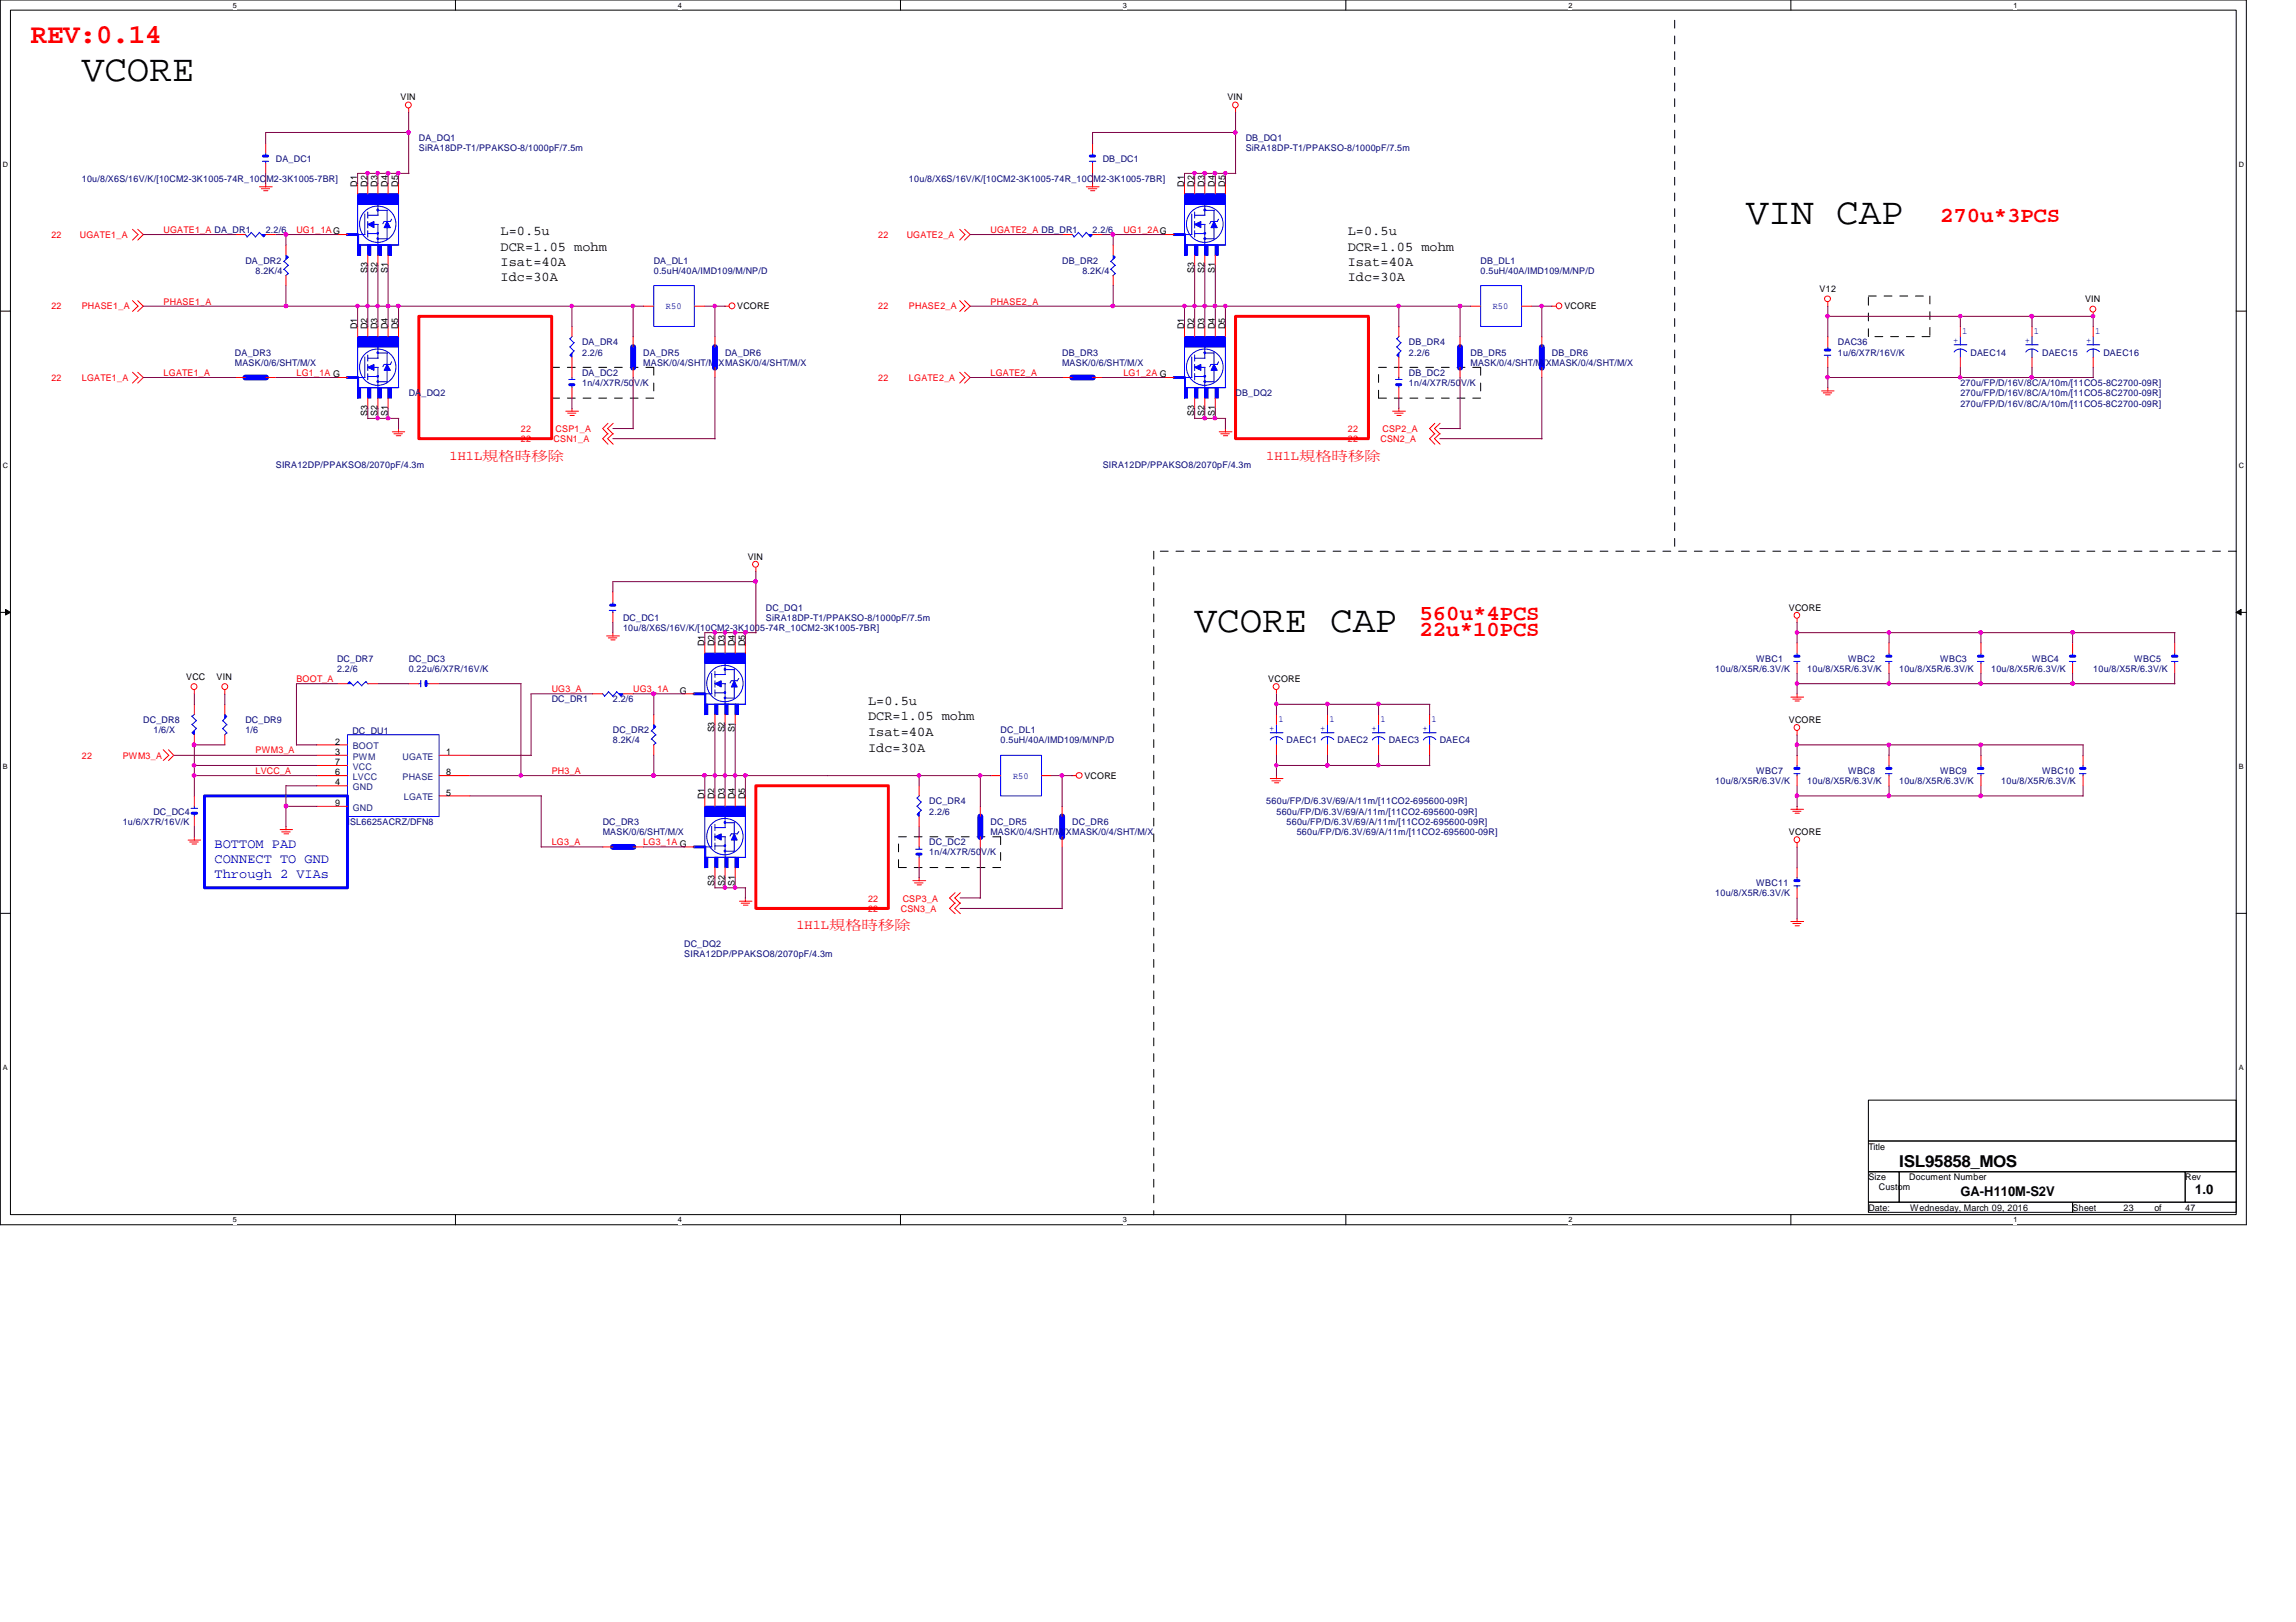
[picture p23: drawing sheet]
<svg xmlns="http://www.w3.org/2000/svg" width="297mm" height="210mm" viewBox="0 0 297 210" stroke-linecap="round" stroke-linejoin="round" font-family="sans-serif">
<defs><g id="words">
<g font-size="4.9">
<text x="10.6" y="10.5">VCORE</text>
<text x="225.9" y="29">VIN CAP</text>
<text x="154.6" y="81.8">VCORE CAP</text>
</g>
<text font-size="3.6" fill="#f00" x="4" y="5.5">REV:0.14</text>
<g font-size="2.8" fill="#f00">
<text x="251" y="28.7">270u*3PCS</text>
<text x="183.6" y="80.3">560u*4PCS</text>
<text x="183.6" y="82.3">22u*10PCS</text>
</g>
<text font-size="2.1" x="245.7" y="151">ISL95858_MOS</text>
<g font-size="1.7">
<text x="64.8" y="30.4">L=0.5u</text>
<text x="64.8" y="32.4">DCR=1.05 mohm</text>
<text x="64.8" y="34.4">Isat=40A</text>
<text x="174.4" y="30.4">L=0.5u</text>
<text x="174.4" y="32.4">DCR=1.05 mohm</text>
<text x="174.4" y="34.4">Isat=40A</text>
<text x="64.8" y="36.4">Idc=30A</text>
<text x="174.4" y="36.4">Idc=30A</text>
<text x="112.3" y="91.2">L=0.5u</text>
<text x="112.3" y="93.2">DCR=1.05 mohm</text>
<text x="112.3" y="95.2">Isat=40A</text>
<text x="112.3" y="97.3">Idc=30A</text>
<text x="253.6" y="154.8">GA-H110M-S2V</text>
<text x="284" y="154.6">1.0</text>
</g>
<g font-size="1.7" fill="#f00">
<text x="58.2" y="59.5">1H1L規規時規刪</text>
<text x="163.8" y="59.5">1H1L規規時規刪</text>
<text x="103" y="120.3">1H1L規規時規刪</text>
</g>
<g font-size="1.7" fill="#00f">
<text x="27.8" y="109.7">BOTTOM PAD</text>
<text x="27.8" y="111.6">CONNECT TO GND</text>
<text x="27.8" y="113.6">Through 2 VIAs</text>
</g>
<g font-size="1.2">
<text x="51.8" y="13">VIN</text>
<text x="158.8" y="13">VIN</text>
<text x="46.2" y="24.2" transform="rotate(-90 46.2 24.2)">D1</text>
<text x="47.5" y="24.2" transform="rotate(-90 47.5 24.2)">D2</text>
<text x="48.8" y="24.2" transform="rotate(-90 48.8 24.2)">D3</text>
<text x="50.2" y="24.2" transform="rotate(-90 50.2 24.2)">D4</text>
<text x="51.5" y="24.2" transform="rotate(-90 51.5 24.2)">D5</text>
<text x="153.2" y="24.2" transform="rotate(-90 153.2 24.2)">D1</text>
<text x="154.5" y="24.2" transform="rotate(-90 154.5 24.2)">D2</text>
<text x="155.8" y="24.2" transform="rotate(-90 155.8 24.2)">D3</text>
<text x="157.2" y="24.2" transform="rotate(-90 157.2 24.2)">D4</text>
<text x="158.5" y="24.2" transform="rotate(-90 158.5 24.2)">D5</text>
<text x="47.5" y="35.3" transform="rotate(-90 47.5 35.3)">S3</text>
<text x="48.8" y="35.3" transform="rotate(-90 48.8 35.3)">S2</text>
<text x="50.2" y="35.3" transform="rotate(-90 50.2 35.3)">S1</text>
<text x="154.5" y="35.3" transform="rotate(-90 154.5 35.3)">S3</text>
<text x="155.8" y="35.3" transform="rotate(-90 155.8 35.3)">S2</text>
<text x="157.2" y="35.3" transform="rotate(-90 157.2 35.3)">S1</text>
<text x="95.4" y="40">VCORE</text>
<text x="202.4" y="40">VCORE</text>
<text x="235.4" y="37.8">V12</text>
<text x="269.7" y="39.1">VIN</text>
<text x="46.2" y="42.6" transform="rotate(-90 46.2 42.6)">D1</text>
<text x="47.5" y="42.6" transform="rotate(-90 47.5 42.6)">D2</text>
<text x="48.8" y="42.6" transform="rotate(-90 48.8 42.6)">D3</text>
<text x="50.2" y="42.6" transform="rotate(-90 50.2 42.6)">D4</text>
<text x="51.5" y="42.6" transform="rotate(-90 51.5 42.6)">D5</text>
<text x="153.2" y="42.6" transform="rotate(-90 153.2 42.6)">D1</text>
<text x="154.5" y="42.6" transform="rotate(-90 154.5 42.6)">D2</text>
<text x="155.8" y="42.6" transform="rotate(-90 155.8 42.6)">D3</text>
<text x="157.2" y="42.6" transform="rotate(-90 157.2 42.6)">D4</text>
<text x="158.5" y="42.6" transform="rotate(-90 158.5 42.6)">D5</text>
<text x="47.5" y="53.8" transform="rotate(-90 47.5 53.8)">S3</text>
<text x="48.8" y="53.8" transform="rotate(-90 48.8 53.8)">S2</text>
<text x="50.2" y="53.8" transform="rotate(-90 50.2 53.8)">S1</text>
<text x="154.5" y="53.8" transform="rotate(-90 154.5 53.8)">S3</text>
<text x="155.8" y="53.8" transform="rotate(-90 155.8 53.8)">S2</text>
<text x="157.2" y="53.8" transform="rotate(-90 157.2 53.8)">S1</text>
<text x="96.7" y="72.4">VIN</text>
<text x="91.1" y="83.6" transform="rotate(-90 91.1 83.6)">D1</text>
<text x="92.5" y="83.6" transform="rotate(-90 92.5 83.6)">D2</text>
<text x="93.8" y="83.6" transform="rotate(-90 93.8 83.6)">D3</text>
<text x="95.1" y="83.6" transform="rotate(-90 95.1 83.6)">D4</text>
<text x="96.4" y="83.6" transform="rotate(-90 96.4 83.6)">D5</text>
<text x="231.4" y="79">VCORE</text>
<text x="24.1" y="88">VCC</text>
<text x="28" y="88">VIN</text>
<text x="88" y="89.7">G</text>
<text x="164.1" y="88.3">VCORE</text>
<text x="92.5" y="94.8" transform="rotate(-90 92.5 94.8)">S3</text>
<text x="93.8" y="94.8" transform="rotate(-90 93.8 94.8)">S2</text>
<text x="95.1" y="94.8" transform="rotate(-90 95.1 94.8)">S1</text>
<text x="231.4" y="93.6">VCORE</text>
<text x="43.3" y="96.4">2</text>
<text x="43.3" y="99">7</text>
<text x="43.3" y="97.7">3</text>
<text x="43.3" y="100.3">6</text>
<text x="43.3" y="101.6">4</text>
<text x="57.7" y="97.7">1</text>
<text x="57.7" y="100.3">8</text>
<text x="140.3" y="100.8">VCORE</text>
<text x="43.3" y="104.3">9</text>
<text x="57.7" y="103">5</text>
<text x="91.1" y="103.4" transform="rotate(-90 91.1 103.4)">D1</text>
<text x="92.5" y="103.4" transform="rotate(-90 92.5 103.4)">D2</text>
<text x="93.8" y="103.4" transform="rotate(-90 93.8 103.4)">D3</text>
<text x="95.1" y="103.4" transform="rotate(-90 95.1 103.4)">D4</text>
<text x="96.4" y="103.4" transform="rotate(-90 96.4 103.4)">D5</text>
<text x="231.4" y="108.1">VCORE</text>
<text x="92.5" y="114.6" transform="rotate(-90 92.5 114.6)">S3</text>
<text x="93.8" y="114.6" transform="rotate(-90 93.8 114.6)">S2</text>
<text x="95.1" y="114.6" transform="rotate(-90 95.1 114.6)">S1</text>
<text x="241.7" y="148.8">Title</text>
<text x="241.7" y="152.7">Size</text>
<text x="243.1" y="154.1">Custom</text>
<text x="247" y="152.7">Document Number</text>
<text x="282.7" y="152.7">Rev</text>
<text x="241.7" y="156.7">Date:</text>
<text x="247.1" y="156.7">Wednesday, March 09, 2016</text>
<text x="268.1" y="156.7">Sheet</text>
<text x="274.7" y="156.7">23</text>
<text x="278.7" y="156.7">of</text>
<text x="282.7" y="156.7">47</text>
</g>
<g font-size="1.2" fill="#000080">
<text x="10.6" y="23.5">10u/8/X6S/16V/K/[10CM2-3K1005-74R_10CM2-3K1005-7BR]</text>
<text x="35.7" y="20.9">DA_DC1</text>
<text x="54.2" y="19.6">SiRA18DP-T1/PPAKSO-8/1000pF/7.5m</text>
<text x="54.2" y="18.2">DA_DQ1</text>
<text x="117.6" y="23.5">10u/8/X6S/16V/K/[10CM2-3K1005-74R_10CM2-3K1005-7BR]</text>
<text x="142.7" y="20.9">DB_DC1</text>
<text x="161.2" y="19.6">SiRA18DP-T1/PPAKSO-8/1000pF/7.5m</text>
<text x="161.2" y="18.2">DB_DQ1</text>
<text x="31.7" y="34.1">DA_DR2</text>
<text x="33.1" y="35.4">8.2K/4</text>
<text x="34.4" y="30.1">2.2/6</text>
<text x="84.6" y="34.1">DA_DL1</text>
<text x="84.6" y="35.4">0.5uH/40A/IMD109/M/NP/D</text>
<text x="137.4" y="34.1">DB_DR2</text>
<text x="140" y="35.4">8.2K/4</text>
<text x="141.3" y="30.1">2.2/6</text>
<text x="191.6" y="35.4">0.5uH/40A/IMD109/M/NP/D</text>
<text x="191.6" y="34.1">DB_DL1</text>
<text x="30.4" y="46">DA_DR3</text>
<text x="30.4" y="47.3">MASK/0/6/SHT/M/X</text>
<text x="75.3" y="44.7">DA_DR4</text>
<text x="75.3" y="46">2.2/6</text>
<text x="83.2" y="46">DA_DR5</text>
<text x="83.2" y="47.3">MASK/0/4/SHT/M/XMASK/0/4/SHT/M/X</text>
<text x="93.8" y="46">DA_DR6</text>
<text x="137.4" y="46">DB_DR3</text>
<text x="137.4" y="47.3">MASK/0/6/SHT/M/X</text>
<text x="182.3" y="44.7">DB_DR4</text>
<text x="182.3" y="46">2.2/6</text>
<text x="190.2" y="47.3">MASK/0/4/SHT/M/XMASK/0/4/SHT/M/X</text>
<text x="190.2" y="46">DB_DR5</text>
<text x="200.8" y="46">DB_DR6</text>
<text x="237.8" y="46">1u/6/X7R/16V/K</text>
<text x="237.8" y="44.7">DAC36</text>
<text x="254.9" y="46">DAEC14</text>
<text x="264.2" y="46">DAEC15</text>
<text x="272.1" y="46">DAEC16</text>
<text x="52.9" y="51.3">DA_DQ2</text>
<text x="75.3" y="48.6">DA_DC2</text>
<text x="75.3" y="50">1n/4/X7R/50V/K</text>
<text x="159.8" y="51.3">DB_DQ2</text>
<text x="182.3" y="48.6">DB_DC2</text>
<text x="182.3" y="50">1n/4/X7R/50V/K</text>
<text x="253.6" y="52.6">270u/FP/D/16V/8C/A/10m/[11CO5-8C2700-09R]</text>
<text x="253.6" y="51.3">270u/FP/D/16V/8C/A/10m/[11CO5-8C2700-09R]</text>
<text x="253.6" y="50">270u/FP/D/16V/8C/A/10m/[11CO5-8C2700-09R]</text>
<text x="35.7" y="60.5">SIRA12DP/PPAKSO8/2070pF/4.3m</text>
<text x="142.7" y="60.5">SIRA12DP/PPAKSO8/2070pF/4.3m</text>
<text x="80.6" y="80.3">DC_DC1</text>
<text x="80.6" y="81.7">10u/8/X6S/16V/K/[10CM2-3K1005-74R_10CM2-3K1005-7BR]</text>
<text x="99.1" y="79">DC_DQ1</text>
<text x="99.1" y="80.3">SiRA18DP-T1/PPAKSO-8/1000pF/7.5m</text>
<text x="43.6" y="85.6">DC_DR7</text>
<text x="43.6" y="87">2.2/6</text>
<text x="52.9" y="85.6">DC_DC3</text>
<text x="52.9" y="87">0.22u/6/X7R/16V/K</text>
<text x="221.9" y="87">10u/8/X5R/6.3V/K</text>
<text x="227.2" y="85.6">WBC1</text>
<text x="233.8" y="87">10u/8/X5R/6.3V/K</text>
<text x="239.1" y="85.6">WBC2</text>
<text x="245.7" y="87">10u/8/X5R/6.3V/K</text>
<text x="251" y="85.6">WBC3</text>
<text x="257.6" y="87">10u/8/X5R/6.3V/K</text>
<text x="262.9" y="85.6">WBC4</text>
<text x="270.8" y="87">10u/8/X5R/6.3V/K</text>
<text x="276.1" y="85.6">WBC5</text>
<text x="18.5" y="93.6">DC_DR8</text>
<text x="19.9" y="94.9">1/6/X</text>
<text x="31.7" y="93.6">DC_DR9</text>
<text x="31.7" y="94.9">1/6</text>
<text x="45.6" y="95">DC_DU1</text>
<text x="71.4" y="90.9">DC_DR1</text>
<text x="79.3" y="94.9">DC_DR2</text>
<text x="79.3" y="90.9">2.2/6</text>
<text x="129.5" y="94.9">DC_DL1</text>
<text x="79.3" y="96.2">8.2K/4</text>
<text x="129.5" y="96.2">0.5uH/40A/IMD109/M/NP/D</text>
<text x="166.5" y="96.2">DAEC1</text>
<text x="173.1" y="96.2">DAEC2</text>
<text x="179.7" y="96.2">DAEC3</text>
<text x="186.3" y="96.2">DAEC4</text>
<text x="221.9" y="101.5">10u/8/X5R/6.3V/K</text>
<text x="227.2" y="100.2">WBC7</text>
<text x="233.8" y="101.5">10u/8/X5R/6.3V/K</text>
<text x="239.1" y="100.2">WBC8</text>
<text x="245.7" y="101.5">10u/8/X5R/6.3V/K</text>
<text x="251" y="100.2">WBC9</text>
<text x="258.9" y="101.5">10u/8/X5R/6.3V/K</text>
<text x="264.2" y="100.2">WBC10</text>
<text x="15.9" y="106.8">1u/6/X7R/16V/K</text>
<text x="19.9" y="105.5">DC_DC4</text>
<text x="45" y="106.8">ISL6625ACRZ/DFN8</text>
<text x="78" y="106.8">DC_DR3</text>
<text x="120.2" y="105.5">2.2/6</text>
<text x="120.2" y="104.1">DC_DR4</text>
<text x="128.1" y="106.8">DC_DR5</text>
<text x="138.7" y="106.8">DC_DR6</text>
<text x="163.8" y="104.1">560u/FP/D/6.3V/69/A/11m/[11CO2-695600-09R]</text>
<text x="165.1" y="105.5">560u/FP/D/6.3V/69/A/11m/[11CO2-695600-09R]</text>
<text x="166.5" y="106.8">560u/FP/D/6.3V/69/A/11m/[11CO2-695600-09R]</text>
<text x="78" y="108.1">MASK/0/6/SHT/M/X</text>
<text x="120.2" y="110.7">1n/4/X7R/50V/K</text>
<text x="120.2" y="109.4">DC_DC2</text>
<text x="128.1" y="108.1">MASK/0/4/SHT/M/XMASK/0/4/SHT/M/X</text>
<text x="167.8" y="108.1">560u/FP/D/6.3V/69/A/11m/[11CO2-695600-09R]</text>
<text x="221.9" y="116">10u/8/X5R/6.3V/K</text>
<text x="227.2" y="114.7">WBC11</text>
<text x="88.5" y="123.9">SIRA12DP/PPAKSO8/2070pF/4.3m</text>
<text x="88.5" y="122.6">DC_DQ2</text>
</g>
<g font-size="1.2" fill="#f00">
<text x="6.6" y="30.8">22</text>
<text x="10.3" y="30.8">UGATE1_A</text>
<text x="21.2" y="30.1">UGATE1_A DA_DR1</text>
<text x="38.4" y="30.1">UG1_1AG</text>
<text x="113.6" y="30.8">22</text>
<text x="117.3" y="30.8">UGATE2_A</text>
<text x="128.1" y="30.1">UGATE2_A DB_DR1</text>
<text x="145.3" y="30.1">UG1_2AG</text>
<text x="6.6" y="40">22</text>
<text x="10.6" y="40">PHASE1_A</text>
<text x="21.2" y="39.4">PHASE1_A</text>
<text x="113.6" y="40">22</text>
<text x="117.6" y="40">PHASE2_A</text>
<text x="128.1" y="39.4">PHASE2_A</text>
<text x="6.6" y="49.3">22</text>
<text x="10.6" y="49.3">LGATE1_A</text>
<text x="21.2" y="48.6">LGATE1_A</text>
<text x="38.4" y="48.6">LG1_1A G</text>
<text x="113.6" y="49.3">22</text>
<text x="117.6" y="49.3">LGATE2_A</text>
<text x="128.1" y="48.6">LGATE2_A</text>
<text x="145.3" y="48.6">LG1_2A G</text>
<text x="67.4" y="55.9">22</text>
<text x="67.4" y="57.2">22</text>
<text x="71.6" y="57.2">CSN1_A</text>
<text x="71.9" y="55.9">CSP1_A</text>
<text x="174.4" y="55.9">22</text>
<text x="174.4" y="57.2">22</text>
<text x="178.6" y="57.2">CSN2_A</text>
<text x="178.9" y="55.9">CSP2_A</text>
<text x="38.4" y="88.3">BOOT_A</text>
<text x="71.4" y="89.6">UG3_A</text>
<text x="81.9" y="89.6">UG3_1A</text>
<text x="10.6" y="98.2">22</text>
<text x="15.9" y="98.2">PWM3_A</text>
<text x="33.1" y="100.2">LVCC_A</text>
<text x="33.1" y="97.5">PWM3_A</text>
<text x="71.4" y="100.2">PH3_A</text>
<text x="71.4" y="109.4">LG3_A</text>
<text x="83.2" y="109.4">LG3_1A G</text>
<text x="112.3" y="118">22</text>
<text x="112.3" y="116.7">22</text>
<text x="116.5" y="118">CSN3_A</text>
<text x="116.8" y="116.7">CSP3_A</text>
</g>
<g font-size="1.2" fill="#00f">
<text x="86.1" y="40">R50</text>
<text x="193.1" y="40">R50</text>
<text x="252.7" y="44.4">+</text>
<text x="253.9" y="43.2">1</text>
<text x="262" y="44.4">+</text>
<text x="263.1" y="43.2">1</text>
<text x="269.9" y="44.4">+</text>
<text x="271.1" y="43.2">1</text>
<text x="164.2" y="94.6">+</text>
<text x="165.4" y="93.4">1</text>
<text x="170.8" y="94.6">+</text>
<text x="172" y="93.4">1</text>
<text x="177.4" y="94.6">+</text>
<text x="178.6" y="93.4">1</text>
<text x="184" y="94.6">+</text>
<text x="185.2" y="93.4">1</text>
<text x="131.1" y="100.8">R50</text>
</g>
<g font-size="1.2" fill="#004080">
<text x="45.6" y="98.3">PWM</text>
<text x="45.6" y="100.9">LVCC</text>
<text x="45.6" y="99.6">VCC</text>
<text x="45.6" y="96.9">BOOT</text>
<text x="52.1" y="100.9">PHASE</text>
<text x="52.1" y="98.3">UGATE</text>
<text x="45.6" y="102.2">GND</text>
<text x="45.6" y="104.9">GND</text>
<text x="52.2" y="103.5">LGATE</text>
</g>
<g font-size=".9">
<text x="30.1" y="1">5</text>
<text x="87.7" y="1">4</text>
<text x="145.3" y="1">3</text>
<text x="202.9" y="1">2</text>
<text x="260.5" y="1">1</text>
<text x=".4" y="21.6">D</text>
<text x="289.6" y="21.6">D</text>
<text x=".4" y="60.6">C</text>
<text x="289.6" y="60.6">C</text>
<text x=".4" y="99.6">B</text>
<text x="289.6" y="99.6">B</text>
<text x=".4" y="138.5">A</text>
<text x="289.6" y="138.5">A</text>
<text x="30.1" y="158.2">5</text>
<text x="87.7" y="158.2">4</text>
<text x="145.3" y="158.2">3</text>
<text x="202.9" y="158.2">2</text>
<text x="260.5" y="158.2">1</text>
</g>
</g></defs>
<path d="M0 0h290.6v158.5h-290.6zM1.4 1.3h287.9v155.9h-287.9z" fill="none" stroke="#000" stroke-width=".13"/>
<g fill="#fff">
<path d="M30.1 .2h.5v1h-.5z"/>
<path d="M30.1 157.4h.5v1h-.5z"/>
</g>
<path d="M58.9 0v1.3M58.9 157.2v1.3" fill="none" stroke="#000" stroke-width=".13"/>
<g fill="#fff">
<path d="M87.7 .2h.5v1h-.5z"/>
<path d="M87.7 157.4h.5v1h-.5z"/>
</g>
<path d="M116.5 0v1.3M116.5 157.2v1.3" fill="none" stroke="#000" stroke-width=".13"/>
<g fill="#fff">
<path d="M145.3 .2h.5v1h-.5z"/>
<path d="M145.3 157.4h.5v1h-.5z"/>
</g>
<path d="M174.1 0v1.3M174.1 157.2v1.3" fill="none" stroke="#000" stroke-width=".13"/>
<g fill="#fff">
<path d="M202.9 .2h.5v1h-.5z"/>
<path d="M202.9 157.4h.5v1h-.5z"/>
</g>
<path d="M231.7 0v1.3M231.7 157.2v1.3" fill="none" stroke="#000" stroke-width=".13"/>
<g fill="#fff">
<path d="M260.5 .2h.5v1h-.5z"/>
<path d="M260.5 157.4h.5v1h-.5z"/>
<path d="M.4 20.8h.7v1h-.7z"/>
<path d="M289.6 20.8h.7v1h-.7z"/>
<path d="M.4 59.7h.7v1.1h-.7z"/>
<path d="M289.6 59.7h.7v1.1h-.7z"/>
</g>
<path d="M0 40.3h1.4M289.3 40.3h1.3" fill="none" stroke="#000" stroke-width=".13"/>
<g fill="#fff">
<path d="M.4 98.7h.6v1.1h-.6z"/>
<path d="M289.6 98.7h.7v1.1h-.7z"/>
</g>
<path d="M0 79.2h1.4M.7 78.9l.7 .3-.7 .4zM289.3 79.2h1.3M289.3 79.2l.6-.3v.7z" fill="none" stroke="#000" stroke-width=".13"/>
<path d="M.7 78.9l.7 .3-.7 .4zM289.3 79.2l.6-.3v.7z" fill="#000"/>
<g fill="#fff">
<path d="M.4 137.7h.6v1h-.6z"/>
<path d="M289.6 137.7h.7v1h-.7z"/>
</g>
<path d="M0 118.2h1.4M289.3 118.2h1.3M241.7 142.4h47.6v5.3h-47.6zM241.7 147.7h47.6v3.9h-47.6zM241.7 151.6h4v4h-4zM241.7 155.6h26.4v1.3h-26.4zM245.7 151.6h37v4h-37zM268.1 155.6h21.2v1.3h-21.2zM282.7 151.6h6.6v4h-6.6z" fill="none" stroke="#000" stroke-width=".13"/>
<g fill="none" stroke="#000" stroke-width=".13" stroke-dasharray="1 1 1 1 1 1 1 1">
<path d="M216.7 2.6v68.8M241.7 38.3h8M249.7 38.3v5.3M71.4 47.5h13.2M71.4 51.5v-4M84.6 47.5v4M84.6 51.5h-13.2M178.3 47.5h13.3M178.3 51.5v-4M191.6 47.5v4M191.6 51.5h-13.3M241.7 43.6v-5.3"/>
<path d="M249.7 43.6h-8M149.3 71.3v85.9M289.3 71.3h-140.1M116.2 108.3h13.3M116.2 112.3v-4M129.5 108.3v4M129.5 112.3h-13.3"/>
</g>
<path d="M26.5 103h18.5v11.9h-18.5z" fill="none" stroke="#00f" stroke-width=".38"/>
<path d="M54.2 40.9h17.2v15.9h-17.2zM159.8 40.9h17.2v15.9h-17.2zM97.8 101.7h17.1v15.9h-17.1z" fill="none" stroke="#f00" stroke-width=".38"/>
<g fill="none" stroke="#f00" stroke-width=".13">
<path d="M52.9 14v.6M159.8 14v.6M17.1 29.7l.8 .7-.8 .7M17.1 38.9l.8 .7-.8 .7M17.8 29.7l.7 .7-.7 .7M17.8 38.9l.7 .7-.7 .7M33.6 24.2h1.6M33.8 24.4h1.1M34.1 24.7h.6M34.4 23.7v.5M93.8 39.6h.5M124.2 38.9l.6 .7-.6 .7"/>
<path d="M124.2 29.7l.6 .7-.6 .7M124.8 38.9l.7 .7-.7 .7M124.8 29.7l.7 .7-.7 .7M140.5 24.2h1.7M140.8 24.4h1.1M141.1 24.7h.5M141.3 23.7v.5M200.7 39.6h.6M236.5 39.1v.6M17.1 48.2l.8 .7-.8 .7M17.8 48.2l.7 .7-.7 .7M50.8 55.9h1.6"/>
<path d="M51 56.1h1.1M51.3 56.4h.6M51.6 55.5v.4M73.2 53.2h1.6M73.4 53.5h1.1M73.7 53.8h.6M74 52.8v.5M78.7 56.1l-.7 .7 .7 .7M78.7 54.8l-.7 .7 .7 .7M79.3 56.1l-.7 .7 .7 .7M79.3 54.8l-.7 .7 .7 .7M124.2 48.2l.6 .7-.6 .7"/>
<path d="M124.8 48.2l.7 .7-.7 .7M157.7 55.9h1.7M157.9 56.1h1.1M158.3 56.4h.5M158.5 55.5v.4M180.2 53.2h1.6M180.4 53.5h1.1M180.7 53.8h.6M181 52.8v.5M185.6 54.8l-.6 .7 .6 .7M185.6 56.1l-.6 .7 .6 .7M186.3 54.8l-.7 .7 .7 .7"/>
<path d="M186.3 56.1l-.7 .7 .7 .7M235.7 50.6h1.6M235.9 50.8h1.1M236.2 51.1h.6M236.5 50.2v.4M270.8 40.4v.6M97.8 73.4v.6M21.1 97l.7 .7-.7 .7M21.8 97l.7 .7-.7 .7M25.1 89.3v.5M29.1 89.3v.5M78.5 82.3h1.6"/>
<path d="M78.7 82.5h1.1M79 82.8h.6M79.3 81.9v.4M165.1 89.3v.5M231.7 90.2h1.6M231.9 90.5h1.1M232.2 90.7h.6M232.5 80.1v.5M232.5 89.8v.5M232.5 94.6v.5M24.3 108.7h1.6M24.6 109h1.1"/>
<path d="M24.8 109.2h.6M25.1 108.3v.5M36.2 107.4h1.6M36.4 107.7h1.1M36.7 107.9h.6M37 107v.4M95.7 116.6h1.6M95.9 116.9h1.1M96.2 117.1h.6M96.4 116.2v.5M118.1 114h1.7M118.3 114.3h1.1"/>
<path d="M118.7 114.5h.5M118.9 113.6v.4M123.6 116.8l-.8 .8 .8 .6M123.6 115.5l-.8 .7 .8 .7M124.2 116.8l-.7 .8 .7 .6M124.2 115.5l-.7 .7 .7 .7M138.7 100.4h.5M164.3 100.8h1.7M164.5 101h1.1M164.9 101.3h.5M165.1 100.4v.4M231.7 104.7h1.6"/>
<path d="M231.7 119.3h1.6M231.9 105h1.1M231.9 119.5h1.1M232.2 105.2h.6M232.2 119.8h.6M232.5 104.4v.4M232.5 109.1v.5M232.5 118.9v.4"/>
<circle cx="52.8" cy="13.6" r=".38"/>
<circle cx="159.8" cy="13.6" r=".38"/>
<circle cx="94.7" cy="39.6" r=".38"/>
<circle cx="201.7" cy="39.6" r=".38"/>
<circle cx="236.4" cy="38.7" r=".37"/>
<circle cx="270.8" cy="40" r=".38"/>
<circle cx="97.7" cy="73" r=".38"/>
<circle cx="232.5" cy="79.6" r=".38"/>
<circle cx="25.1" cy="88.9" r=".38"/>
<circle cx="29.1" cy="88.9" r=".38"/>
<circle cx="165.1" cy="88.9" r=".38"/>
<circle cx="232.5" cy="94.1" r=".38"/>
<circle cx="139.6" cy="100.3" r=".37"/>
<circle cx="232.5" cy="108.7" r=".38"/>
</g>
<path d="M180.7 44.9l.5 .5M180.7 43.8l.5 .6M181 43.5l-.3 .4M181.3 44.3l-.6 .6" fill="none" stroke="#00f" stroke-width=".13"/>
<path d="M181 45.7v.5l-.3-.2z" fill-rule="evenodd" fill="#00f"/>
<path d="M31.7 30.3l.3 .3M32.5 30.1l.6 .5M32.5 30.1l-.5 .6M33.6 30.1l-.6 .6M181 45.7v.5l-.3-.2zM181.3 45.4l-.6 .6" fill="none" stroke="#00f" stroke-width=".13"/>
<path d="M181 42.2v1.4M181 46.2v1.3" fill="none" stroke="#f00" stroke-width=".13"/>
<path d="M33.9 30.4h.5l-.3 .2z" fill-rule="evenodd" fill="#00f"/>
<path d="M33.5 30.1l.6 .5M33.9 30.4h.5l-.3 .2zM24.8 93.7l.6 .6M24.8 92.7l.6 .6M25.2 92.4l-.4 .3M25.4 93.2l-.6 .6" fill="none" stroke="#00f" stroke-width=".13"/>
<path d="M30.4 30.4h1.3M34.4 30.4h1.3" fill="none" stroke="#f00" stroke-width=".13"/>
<path d="M24.8 94.8l.3-.2v.5z" fill-rule="evenodd" fill="#00f"/>
<path d="M24.8 94.8l.3-.2v.5zM25.4 94.2l-.6 .6M45 95.1h11.8v10.6h-11.8zM77.9 89.7l.3 .4M78.7 89.5l.6 .6M78.7 89.5l-.5 .6M79.8 89.5l-.6 .6M269.5 99.1v.4M269 100.1h.9M269.5 100.1v.3" fill="none" stroke="#00f" stroke-width=".13"/>
<g fill="none" stroke="#f00" stroke-width=".13">
<path d="M199.5 43.6v1.3M199.5 47.5v1.4M25.1 91.1v1.4M25.1 95.1v1.3M41 96.4h4M41 99.1h4M41 97.7h4M56.8 97.7h4M269.5 97.7v1.4M41 100.4h4M41 101.7h4M41 104.4h4"/>
<path d="M56.8 100.4h4M56.8 103h4M137.4 104.4v1.3M137.4 108.3v1.3M269.5 100.4v1.3"/>
</g>
<path d="M199.5 44.9v2.7M137.4 105.7v2.6" fill="none" stroke="#00f" stroke-width=".76"/>
<path d="M269.2 99.4h.5" fill="none" stroke="#00f" stroke-width=".38"/>
<path d="M80.1 89.8h.5l-.3 .3z" fill-rule="evenodd" fill="#00f"/>
<g fill="none" stroke="#00f" stroke-width=".13">
<path d="M270 44.6h1.6M270.8 45.2h.3l.5 .3M270.8 45.2l-.6 .1-.2 .3M270.8 43.6v1.1M270.8 45.2v1.1M79.8 89.5l.5 .6M80.1 89.8h.5l-.3 .3zM91.2 89.8h.9M92.1 87.1v2.7M92.5 86.9v.8M92.5 88.1v.8M92.5 89.3v.8"/>
<path d="M92.5 87.3h1.3M92.5 89.7h1.3M92.5 88.5h1.3M93.8 90.3h1.2M93.8 85.8v1.5M93.8 88.5v2.7M93.8 86.7h1.2M94.6 88.1h.8M95 86.7v3.7M232.5 99.1v.4M232.1 100.1h.8M232.1 114.6h.8"/>
<path d="M232.5 100.1v.3M232.5 113.6v.4M232.5 114.6v.3"/>
<circle cx="93.8" cy="88.4" r="2.36"/>
</g>
<path d="M270.8 42.2v1.4M270.8 46.2v1.3M76.6 89.8h1.4M80.6 89.8h1.3M232.5 97.7v1.4M78 109.6h1.3M81.9 109.6h1.3M232.5 100.4v1.3M232.5 112.3v1.3M232.5 114.9v1.3" fill="none" stroke="#f00" stroke-width=".13"/>
<path d="M232.2 99.4h.5M232.2 114h.5" fill="none" stroke="#00f" stroke-width=".38"/>
<path d="M79.3 109.6h2.7" fill="none" stroke="#00f" stroke-width=".76"/>
<path d="M93.7 86.5l.2 .1-.1 .1z" fill-rule="evenodd" fill="#00f"/>
<path d="M93.7 86.5l.2 .1-.1 .1z" fill="none" stroke="#00f" stroke-width=".13"/>
<path d="M93.7 89.6h.1v.1h-.1z" fill-rule="evenodd" fill="#00f"/>
<path d="M93.7 89.6h.1v.1h-.1z" fill="none" stroke="#00f" stroke-width=".13"/>
<path d="M93.7 90.2h.1v.2h-.1z" fill-rule="evenodd" fill="#00f"/>
<path d="M93.7 90.2h.1v.2h-.1zM94.6 88.1l-.2 .3M95.6 87.8l-.2 .3" fill="none" stroke="#00f" stroke-width=".13"/>
<path d="M95 88.1l.4 .8h-.8z" fill-rule="evenodd" fill="#00f"/>
<path d="M95 88.1l.4 .8h-.8z" fill="none" stroke="#00f" stroke-width=".13"/>
<path d="M92.5 88.5l.8-.4v.8z" fill-rule="evenodd" fill="#00f"/>
<path d="M91.2 89.8v2.7M92.5 91.1h2.7M92.5 88.5l.8-.4v.8zM92.5 91.1v1.4M93.8 84.5v1.4M93.8 91.1v1.4M95.1 91.1v1.4" fill="none" stroke="#00f" stroke-width=".13"/>
<path d="M92.5 91.1h.4v1.4h-.4z" fill-rule="evenodd" fill="#00f"/>
<path d="M92.5 91.1h.4v1.4h-.4z" fill="none" stroke="#00f" stroke-width=".13"/>
<path d="M93.8 91.1h.4v1.4h-.4z" fill-rule="evenodd" fill="#00f"/>
<path d="M93.8 91.1h.4v1.4h-.4z" fill="none" stroke="#00f" stroke-width=".13"/>
<path d="M95.1 91.1h.4v1.4h-.4z" fill-rule="evenodd" fill="#00f"/>
<path d="M95.1 91.1h.4v1.4h-.4z" fill="none" stroke="#00f" stroke-width=".13"/>
<path d="M91.2 91.1h.4v1.4h-.4z" fill-rule="evenodd" fill="#00f"/>
<path d="M91.2 91.1h5.3M91.2 91.1h.4v1.4h-.4z" fill="none" stroke="#00f" stroke-width=".13"/>
<path d="M91.2 84.5h5.2v1.4h-5.2z" fill="#00f"/>
<g fill="none" stroke="#00f" stroke-width=".13">
<path d="M143.7 33.8l.6 .6M143.7 34.8l.6 .6M144.3 34.3l-.6 .6M144.3 35.4l-.3 .3M191.6 37h5.2v5.2h-5.2zM89.8 89.8h1.4M91.2 84.5h5.2v1.4h-5.2zM91.2 84.5h5.2v6.6h-5.2zM91.2 89.7v1.4M91.3 89.7v1.4M243.9 85.6h.9M244.4 84.5v.5"/>
<path d="M244.4 85.6v.3"/>
</g>
<path d="M89.8 89.8h1.4M244.1 84.9h.5" fill="none" stroke="#00f" stroke-width=".38"/>
<g fill="none" stroke="#f00" stroke-width=".13">
<path d="M190.2 39.6h1.4M196.8 39.6h1.4M137.4 48.9h1.3M141.3 48.9h1.4M88.5 89.8h1.3M91.2 83.2v1.3M92.5 83.2v1.3M92.5 92.5v1.3M93.8 83.2v1.3M93.8 92.5v1.3M95.1 83.2v1.3M95.1 92.5v1.3"/>
<path d="M96.4 83.2v1.3M244.4 83.2v1.3M244.4 85.9v1.3"/>
</g>
<path d="M138.7 48.9h2.7" fill="none" stroke="#00f" stroke-width=".76"/>
<path d="M144 33l.3 .3-.3 .2z" fill-rule="evenodd" fill="#00f"/>
<g fill="none" stroke="#00f" stroke-width=".13">
<path d="M138.7 30.3l.3 .3M139.5 30.1l.5 .5M139.5 30.1l-.6 .6M140.5 30.1l-.5 .6M144 33l.3 .3-.3 .2zM144.3 33.3l-.6 .6M252.8 44.6h1.7M253.6 45.2l-.6 .1-.2 .3M253.6 43.6v1.1M253.6 45.2v1.1M253.6 45.2h.3l.5 .3M184.1 94.8h1.7"/>
<path d="M185 95.3l.5 .2 .3 .2M185 95.3a.87 .87 0 0 0-.9 .5M185 93.8v1.1M185 95.3v1.1M256.3 99.1v.4M255.8 100.1h.9M256.3 100.1v.3"/>
</g>
<path d="M144 31.7v1.3M144 35.6v1.4M253.6 42.2v1.4M253.6 46.2v1.3M185 92.5v1.3M185 96.4v1.3M256.3 97.7v1.4M256.3 100.4v1.3" fill="none" stroke="#f00" stroke-width=".13"/>
<path d="M255.9 99.4h.6" fill="none" stroke="#00f" stroke-width=".38"/>
<path d="M140.8 30.4h.5l-.2 .2z" fill-rule="evenodd" fill="#00f"/>
<g fill="none" stroke="#00f" stroke-width=".13">
<path d="M84.6 37h5.2v5.2h-5.2zM140.5 30.1l.6 .5M140.8 30.4h.5l-.2 .2zM180.5 49.1h.9M181 48.8v.3M181 49.7v.5M236 46h.9M236.5 44.9v.4M236.5 46v.3M244.4 99.1v.4M255.8 85.6h.9M256.3 84.5v.5"/>
<path d="M256.3 85.6v.3M280.9 85.6h.9M281.3 84.5v.5M281.3 85.6v.3M91.2 109.6h.9M92.1 106.9v2.7M92.5 106.7v.8M92.5 107.9v.9M92.5 109.1v.8M92.5 107.1h1.3M92.5 109.5h1.3M92.5 108.3h1.3"/>
<path d="M93.8 110.2h1.2M93.8 105.6v1.5M93.8 108.3v2.7M93.8 106.5h1.2M94.6 107.9h.8M95 106.5v3.7M243.9 100.1h.9M244.4 100.1v.3"/>
<circle cx="93.8" cy="108.3" r="2.36"/>
</g>
<g fill="none" stroke="#f00" stroke-width=".13">
<path d="M83.2 39.6h1.4M89.8 39.6h1.4M137.4 30.4h1.3M141.3 30.4h1.4M181 47.5v1.4M181 50.2v1.3M236.5 43.6v1.3M236.5 46.2v1.3M244.4 97.7v1.4M256.3 83.2v1.3M256.3 85.9v1.3M281.3 83.2v1.3"/>
<path d="M281.3 85.9v1.3M244.4 100.4v1.3"/>
</g>
<path d="M180.7 49.8h.5M236.1 45.3h.6M244.1 99.4h.5M255.9 84.9h.6M281 84.9h.6" fill="none" stroke="#00f" stroke-width=".38"/>
<path d="M93.7 106.3l.2 .1-.1 .2z" fill-rule="evenodd" fill="#00f"/>
<path d="M93.7 106.3l.2 .1-.1 .2z" fill="none" stroke="#00f" stroke-width=".13"/>
<path d="M93.7 109.4h.1v.1h-.1z" fill-rule="evenodd" fill="#00f"/>
<path d="M93.7 109.4h.1v.1h-.1z" fill="none" stroke="#00f" stroke-width=".13"/>
<path d="M93.7 110.1h.1v.1h-.1z" fill-rule="evenodd" fill="#00f"/>
<path d="M93.7 110.1h.1v.1h-.1zM94.6 107.9l-.2 .3M95.6 107.6l-.2 .3" fill="none" stroke="#00f" stroke-width=".13"/>
<path d="M95 107.9l.4 .8h-.8z" fill-rule="evenodd" fill="#00f"/>
<path d="M95 107.9l.4 .8h-.8z" fill="none" stroke="#00f" stroke-width=".13"/>
<path d="M92.5 108.3l.8-.4v.8z" fill-rule="evenodd" fill="#00f"/>
<path d="M91.2 109.6v2.7M92.5 111h2.7M92.5 108.3l.8-.4v.8zM92.5 111v1.3M93.8 104.4v1.3M93.8 111v1.3M95.1 111v1.3" fill="none" stroke="#00f" stroke-width=".13"/>
<path d="M92.5 111h.4v1.3h-.4z" fill-rule="evenodd" fill="#00f"/>
<path d="M92.5 111h.4v1.3h-.4z" fill="none" stroke="#00f" stroke-width=".13"/>
<path d="M93.8 111h.4v1.3h-.4z" fill-rule="evenodd" fill="#00f"/>
<path d="M93.8 111h.4v1.3h-.4z" fill="none" stroke="#00f" stroke-width=".13"/>
<path d="M95.1 111h.4v1.3h-.4z" fill-rule="evenodd" fill="#00f"/>
<path d="M95.1 111h.4v1.3h-.4z" fill="none" stroke="#00f" stroke-width=".13"/>
<path d="M91.2 111h.4v1.3h-.4z" fill-rule="evenodd" fill="#00f"/>
<path d="M91.2 111h5.3M91.2 111h.4v1.3h-.4z" fill="none" stroke="#00f" stroke-width=".13"/>
<path d="M91.2 104.4h5.2v1.3h-5.2z" fill="#00f"/>
<path d="M34.4 19.8v.4M33.9 20.9h.9M34.4 20.9v.3M36.7 33.8l.6 .6M36.7 34.8l.6 .6M37.3 34.3l-.6 .6M37.3 35.4l-.3 .3M89.8 109.6h1.4M91.2 104.4h5.2v1.3h-5.2zM91.2 104.4h5.2v6.6h-5.2zM91.2 109.6v1.4M91.3 109.6v1.4" fill="none" stroke="#00f" stroke-width=".13"/>
<path d="M34.1 20.2h.5M89.8 109.6h1.4" fill="none" stroke="#00f" stroke-width=".38"/>
<g fill="none" stroke="#f00" stroke-width=".13">
<path d="M34.4 18.5v1.3M34.4 21.1v1.3M88.5 109.6h1.3M91.2 103v1.4M92.5 103v1.4M92.5 112.3v1.3M93.8 103v1.4M93.8 112.3v1.3M95.1 103v1.4M95.1 112.3v1.3M96.4 103v1.4M126.8 104.4v1.3"/>
<path d="M126.8 108.3v1.3"/>
</g>
<path d="M126.8 105.7v2.6" fill="none" stroke="#00f" stroke-width=".76"/>
<path d="M37 33l.3 .3-.3 .2z" fill-rule="evenodd" fill="#00f"/>
<path d="M37 33l.3 .3-.3 .2zM37.3 33.3l-.6 .6M84.3 94.6l.6 .5M84.3 95.6l.6 .6M84.8 95.1l-.6 .6M84.8 96.1l-.3 .3" fill="none" stroke="#00f" stroke-width=".13"/>
<path d="M37 31.7v1.3M37 35.6v1.4" fill="none" stroke="#f00" stroke-width=".13"/>
<path d="M84.6 93.8l.2 .2-.2 .3z" fill-rule="evenodd" fill="#00f"/>
<g fill="none" stroke="#00f" stroke-width=".13">
<path d="M46.3 48.9h.9M47.2 46.2v2.7M47.6 45.9v.8M47.6 47.2v.8M47.6 48.3v.8M47.6 46.4h1.3M47.6 48.7h1.3M47.6 47.5h1.3M48.8 49.4h1.3M48.9 44.9v1.5M48.9 47.5v2.7M48.9 45.7h1.2"/>
<path d="M49.7 47.2h.8M50.1 45.7v3.7M84.6 93.8l.2 .2-.2 .3zM84.8 94l-.6 .6"/>
<circle cx="48.9" cy="47.5" r="2.36"/>
</g>
<path d="M84.6 92.5v1.3M84.6 96.4v1.3" fill="none" stroke="#f00" stroke-width=".13"/>
<path d="M48.8 45.6h.1v.1h-.1z" fill-rule="evenodd" fill="#00f"/>
<path d="M48.8 45.6h.1v.1h-.1z" fill="none" stroke="#00f" stroke-width=".13"/>
<path d="M48.8 48.6h.1v.2h-.1z" fill-rule="evenodd" fill="#00f"/>
<path d="M48.8 48.6h.1v.2h-.1z" fill="none" stroke="#00f" stroke-width=".13"/>
<path d="M48.8 49.3h.1v.1h-.1z" fill-rule="evenodd" fill="#00f"/>
<path d="M48.8 49.3h.1v.1h-.1zM49.7 47.2l-.2 .3M50.7 46.8l-.2 .4" fill="none" stroke="#00f" stroke-width=".13"/>
<path d="M50.1 47.2l.4 .7h-.8z" fill-rule="evenodd" fill="#00f"/>
<path d="M50.1 47.2l.4 .7h-.8z" fill="none" stroke="#00f" stroke-width=".13"/>
<path d="M47.6 47.5l.8-.3v.7z" fill-rule="evenodd" fill="#00f"/>
<path d="M46.3 48.9v2.7M47.5 50.2h2.7M47.6 47.5l.8-.3v.7zM47.6 50.2v1.4M48.9 43.6v1.4M48.9 50.2v1.4M50.2 50.2v1.4" fill="none" stroke="#00f" stroke-width=".13"/>
<path d="M47.6 50.2h.4v1.3h-.4z" fill-rule="evenodd" fill="#00f"/>
<path d="M47.6 50.2h.4v1.3h-.4z" fill="none" stroke="#00f" stroke-width=".13"/>
<path d="M48.9 50.2h.4v1.3h-.4z" fill-rule="evenodd" fill="#00f"/>
<path d="M48.9 50.2h.4v1.3h-.4z" fill="none" stroke="#00f" stroke-width=".13"/>
<path d="M50.2 50.2h.4v1.3h-.4z" fill-rule="evenodd" fill="#00f"/>
<path d="M50.2 50.2h.4v1.3h-.4z" fill="none" stroke="#00f" stroke-width=".13"/>
<path d="M46.3 50.2h.3v1.3h-.3z" fill-rule="evenodd" fill="#00f"/>
<path d="M46.3 50.2h5.3M46.3 50.2h.3v1.3h-.3z" fill="none" stroke="#00f" stroke-width=".13"/>
<path d="M46.3 43.6h5.3v1.3h-5.3z" fill="#00f"/>
<path d="M44.9 48.9h1.4M46.3 43.6h5.3v1.3h-5.3zM46.3 43.6h5.3v6.6h-5.3zM46.3 48.8v1.4M46.4 48.8v1.4M28.8 93.3l.6 .5M28.8 94.3l.6 .6M29.3 93.8l-.5 .5M29.3 94.8l-.3 .3" fill="none" stroke="#00f" stroke-width=".13"/>
<path d="M44.9 48.9h1.4" fill="none" stroke="#00f" stroke-width=".38"/>
<path d="M43.6 48.9h1.4M46.3 42.2v1.4M47.6 42.2v1.4M47.6 51.5v1.3M48.9 42.2v1.4M48.9 51.5v1.3M50.2 42.2v1.4M50.2 51.5v1.3M51.6 42.2v1.4" fill="none" stroke="#f00" stroke-width=".13"/>
<path d="M29.1 92.5l.2 .2-.2 .3z" fill-rule="evenodd" fill="#00f"/>
<path d="M73.7 44.9l.5 .5M73.7 43.8l.5 .6M74 43.5l-.3 .4M74.3 44.3l-.6 .6M262.1 44.6h1.6M262.9 45.2h.3l.4 .3M262.9 45.2a.93 .93 0 0 0-.8 .4M262.9 43.6v1.1M262.9 45.2v1.1M29.1 92.5l.2 .2-.2 .3zM29.3 92.7l-.5 .6" fill="none" stroke="#00f" stroke-width=".13"/>
<path d="M262.9 42.2v1.4M262.9 46.2v1.3M29.1 91.1v1.4M29.1 95.1v1.3" fill="none" stroke="#f00" stroke-width=".13"/>
<path d="M74 45.7v.5l-.3-.2z" fill-rule="evenodd" fill="#00f"/>
<g fill="none" stroke="#00f" stroke-width=".13">
<path d="M141.3 19.8v.4M140.9 20.9h.9M141.3 20.9v.3M153.2 30.4h1M154.2 27.7v2.7M154.6 27.4v.8M154.6 28.7v.8M154.6 29.8v.9M154.6 27.9h1.3M154.6 30.2h1.3M154.6 29h1.3M155.8 30.9h1.3"/>
<path d="M155.9 26.4v1.5M155.9 29v2.8M155.9 27.2h1.2M156.7 28.7h.8M157.1 27.2v3.7M73.6 49.1h.8M74 45.7v.5l-.3-.2zM74 48.8v.3M74 49.7v.5M74.3 45.4l-.6 .6M78.8 79h.9M79.3 77.9v.5"/>
<path d="M79.3 79v.3M54.1 88.5h.3M54.4 88.1v.8M55.1 88.5h.4M129.5 97.7h5.2v5.3h-5.2zM164.3 94.8h1.7M165.1 95.3a.87 .87 0 0 0-.8 .5M165.1 93.8v1.1M165.1 95.3v1.1M165.1 95.3l.6 .2 .2 .2M232.1 85.6h.8M232.5 84.5v.5"/>
<path d="M232.5 85.6v.3M267.7 85.6h.9M268.1 84.5v.5M268.1 85.6v.3M24.7 104.6h.9M25.1 104.3v.3M25.1 105.2v.5M118.4 109.9h.9M118.9 109.6v.3M118.9 110.5v.5"/>
<circle cx="155.9" cy="29" r="2.36"/>
</g>
<g fill="none" stroke="#f00" stroke-width=".13">
<path d="M141.3 18.5v1.3M141.3 21.1v1.3M30.4 48.9h1.3M34.4 48.9h1.3M74 42.2v1.4M74 46.2v2.7M74 50.2v1.3M81.9 43.6v1.3M81.9 47.5v1.4M79.3 76.6v1.3M79.3 79.2v1.4M52.9 88.5h1.3"/>
<path d="M55.5 88.5h1.3M165.1 92.5v1.3M165.1 96.4v1.3M232.5 83.2v1.3M232.5 85.9v1.3M268.1 83.2v1.3M268.1 85.9v1.3M25.1 103v1.4M25.1 105.7v1.3M118.9 108.3v1.3M118.9 111v1.3M128.1 100.4h1.4"/>
<path d="M134.7 100.4h1.4"/>
</g>
<path d="M141.1 20.2h.5M73.7 49.8h.5M79 78.3h.5M55.1 88.2v.5M232.2 84.9h.5M267.8 84.9h.6M24.8 105.2h.6M118.6 110.5h.6" fill="none" stroke="#00f" stroke-width=".38"/>
<path d="M31.7 48.9h2.7M81.9 44.9v2.7" fill="none" stroke="#00f" stroke-width=".76"/>
<path d="M155.8 27.1h.1v.2h-.1z" fill-rule="evenodd" fill="#00f"/>
<path d="M155.8 27.1h.1v.2h-.1z" fill="none" stroke="#00f" stroke-width=".13"/>
<path d="M155.8 30.1l.2 .1-.1 .1z" fill-rule="evenodd" fill="#00f"/>
<path d="M155.8 30.1l.2 .1-.1 .1z" fill="none" stroke="#00f" stroke-width=".13"/>
<path d="M155.8 30.8l.2 .1-.1 .1z" fill-rule="evenodd" fill="#00f"/>
<path d="M155.8 30.8l.2 .1-.1 .1zM156.7 28.7l-.2 .3M157.6 28.4l-.1 .3" fill="none" stroke="#00f" stroke-width=".13"/>
<path d="M157.1 28.7l.4 .8h-.8z" fill-rule="evenodd" fill="#00f"/>
<path d="M157.1 28.7l.4 .8h-.8z" fill="none" stroke="#00f" stroke-width=".13"/>
<path d="M154.6 29l.8-.3v.8z" fill-rule="evenodd" fill="#00f"/>
<path d="M153.2 30.4v2.7M154.5 31.7h2.8M154.6 29l.8-.3v.8zM154.6 31.7v1.4M155.9 25.1v1.4M155.9 31.7v1.4M157.2 31.7v1.4" fill="none" stroke="#00f" stroke-width=".13"/>
<path d="M154.6 31.7h.4v1.3h-.4z" fill-rule="evenodd" fill="#00f"/>
<path d="M154.6 31.7h.4v1.3h-.4z" fill="none" stroke="#00f" stroke-width=".13"/>
<path d="M155.9 31.7h.4v1.3h-.4z" fill-rule="evenodd" fill="#00f"/>
<path d="M155.9 31.7h.4v1.3h-.4z" fill="none" stroke="#00f" stroke-width=".13"/>
<path d="M157.2 31.7h.4v1.3h-.4z" fill-rule="evenodd" fill="#00f"/>
<path d="M157.2 31.7h.4v1.3h-.4z" fill="none" stroke="#00f" stroke-width=".13"/>
<path d="M153.2 31.7h.4v1.3h-.4z" fill-rule="evenodd" fill="#00f"/>
<path d="M153.2 31.7h5.4M153.2 31.7h.4v1.3h-.4z" fill="none" stroke="#00f" stroke-width=".13"/>
<path d="M153.2 25.1h5.3v1.3h-5.3z" fill="#00f"/>
<g fill="none" stroke="#00f" stroke-width=".13">
<path d="M46.3 30.4h.9M47.2 27.7v2.7M47.6 27.4v.8M47.6 28.7v.8M47.6 29.8v.9M47.6 27.9h1.3M47.6 30.2h1.3M47.6 29h1.3M48.8 30.9h1.3M48.9 26.4v1.5M48.9 29v2.8M48.9 27.2h1.2"/>
<path d="M49.7 28.7h.8M50.1 27.2v3.7M151.9 30.4h1.3M153.2 25.1h5.3v1.3h-5.3zM153.2 25.1h5.3v6.6h-5.3zM153.2 30.3v1.4M153.4 30.3v1.4"/>
<circle cx="48.9" cy="29" r="2.36"/>
</g>
<path d="M151.9 30.4h1.3" fill="none" stroke="#00f" stroke-width=".38"/>
<path d="M150.6 30.4h1.3M153.2 23.7v1.4M154.6 23.7v1.4M154.6 33v1.3M155.9 23.7v1.4M155.9 33v1.3M157.2 23.7v1.4M157.2 33v1.3M158.5 23.7v1.4" fill="none" stroke="#f00" stroke-width=".13"/>
<path d="M48.8 27.1l.2 .1-.2 .1z" fill-rule="evenodd" fill="#00f"/>
<path d="M48.8 27.1l.2 .1-.2 .1z" fill="none" stroke="#00f" stroke-width=".13"/>
<path d="M48.8 30.1h.1v.2h-.1z" fill-rule="evenodd" fill="#00f"/>
<path d="M48.8 30.1h.1v.2h-.1z" fill="none" stroke="#00f" stroke-width=".13"/>
<path d="M48.8 30.8h.1v.1h-.1z" fill-rule="evenodd" fill="#00f"/>
<path d="M48.8 30.8h.1v.1h-.1zM49.7 28.7l-.2 .3M50.7 28.4l-.2 .3" fill="none" stroke="#00f" stroke-width=".13"/>
<path d="M50.1 28.7l.4 .8h-.8z" fill-rule="evenodd" fill="#00f"/>
<path d="M50.1 28.7l.4 .8h-.8z" fill="none" stroke="#00f" stroke-width=".13"/>
<path d="M47.6 29l.8-.3v.8z" fill-rule="evenodd" fill="#00f"/>
<path d="M46.3 30.4v2.7M47.5 31.7h2.7M47.6 29l.8-.3v.8zM47.6 31.7v1.4M48.9 25.1v1.4M48.9 31.7v1.4M50.2 31.7v1.4" fill="none" stroke="#00f" stroke-width=".13"/>
<path d="M47.6 31.7h.4v1.3h-.4z" fill-rule="evenodd" fill="#00f"/>
<path d="M47.6 31.7h.4v1.3h-.4z" fill="none" stroke="#00f" stroke-width=".13"/>
<path d="M48.9 31.7h.4v1.3h-.4z" fill-rule="evenodd" fill="#00f"/>
<path d="M48.9 31.7h.4v1.3h-.4z" fill="none" stroke="#00f" stroke-width=".13"/>
<path d="M50.2 31.7h.4v1.3h-.4z" fill-rule="evenodd" fill="#00f"/>
<path d="M50.2 31.7h.4v1.3h-.4z" fill="none" stroke="#00f" stroke-width=".13"/>
<path d="M46.3 31.7h.3v1.3h-.3z" fill-rule="evenodd" fill="#00f"/>
<path d="M46.3 31.7h5.3M46.3 31.7h.3v1.3h-.3z" fill="none" stroke="#00f" stroke-width=".13"/>
<path d="M46.3 25.1h5.3v1.3h-5.3z" fill="#00f"/>
<g fill="none" stroke="#00f" stroke-width=".13">
<path d="M44.9 30.4h1.4M46.3 25.1h5.3v1.3h-5.3zM46.3 25.1h5.3v6.6h-5.3zM46.3 30.3v1.4M46.4 30.3v1.4M46.3 88.2l.5 .6M46.3 88.2l-.6 .5M47.3 88.2l.3 .3M47.4 88.2l-.6 .5M170.9 94.8h1.7M171.7 95.3l.6 .2 .2 .2M171.7 95.3a.87 .87 0 0 0-.8 .5"/>
<path d="M171.7 93.8v1.1M171.7 95.3v1.1M177.5 94.8h1.7M178.3 95.3l.6 .2 .3 .2M178.3 95.3a.87 .87 0 0 0-.8 .5M178.3 93.8v1.1M178.3 95.3v1.1"/>
</g>
<path d="M44.9 30.4h1.4" fill="none" stroke="#00f" stroke-width=".38"/>
<g fill="none" stroke="#f00" stroke-width=".13">
<path d="M43.6 30.4h1.4M46.3 23.7v1.4M47.6 23.7v1.4M47.6 33v1.3M48.9 23.7v1.4M48.9 33v1.3M50.2 23.7v1.4M50.2 33v1.3M51.6 23.7v1.4M171.7 92.5v1.3M171.7 96.4v1.3M178.3 92.5v1.3"/>
<path d="M178.3 96.4v1.3"/>
</g>
<path d="M45 88.5l.2-.3 .3 .3z" fill-rule="evenodd" fill="#00f"/>
<g fill="none" stroke="#00f" stroke-width=".13">
<path d="M153.2 48.9h1M154.2 46.2v2.7M154.6 45.9v.8M154.6 47.2v.8M154.6 48.3v.8M154.6 46.4h1.3M154.6 48.7h1.3M154.6 47.5h1.3M155.8 49.4h1.3M155.9 44.9v1.5M155.9 47.5v2.7M155.9 45.7h1.2"/>
<path d="M156.7 47.2h.8M157.1 45.7v3.7M45 88.5l.2-.3 .3 .3zM45.2 88.2l.6 .6"/>
<circle cx="155.9" cy="47.5" r="2.36"/>
</g>
<path d="M43.6 88.5h1.4M47.6 88.5h1.3" fill="none" stroke="#f00" stroke-width=".13"/>
<path d="M155.8 45.6h.2l-.1 .2z" fill-rule="evenodd" fill="#00f"/>
<path d="M155.8 45.6h.2l-.1 .2z" fill="none" stroke="#00f" stroke-width=".13"/>
<path d="M155.8 48.6l.2 .1-.1 .1z" fill-rule="evenodd" fill="#00f"/>
<path d="M155.8 48.6l.2 .1-.1 .1z" fill="none" stroke="#00f" stroke-width=".13"/>
<path d="M155.8 49.3l.2 .1-.1 .1z" fill-rule="evenodd" fill="#00f"/>
<path d="M155.8 49.3l.2 .1-.1 .1zM156.7 47.2l-.2 .3M157.6 46.8l-.1 .4" fill="none" stroke="#00f" stroke-width=".13"/>
<path d="M157.1 47.2l.4 .7h-.8z" fill-rule="evenodd" fill="#00f"/>
<path d="M157.1 47.2l.4 .7h-.8z" fill="none" stroke="#00f" stroke-width=".13"/>
<path d="M154.6 47.5l.8-.3v.7z" fill-rule="evenodd" fill="#00f"/>
<path d="M153.2 48.9v2.7M154.5 50.2h2.8M154.6 47.5l.8-.3v.7zM154.6 50.2v1.4M155.9 43.6v1.4M155.9 50.2v1.4M157.2 50.2v1.4" fill="none" stroke="#00f" stroke-width=".13"/>
<path d="M154.6 50.2h.4v1.3h-.4z" fill-rule="evenodd" fill="#00f"/>
<path d="M154.6 50.2h.4v1.3h-.4z" fill="none" stroke="#00f" stroke-width=".13"/>
<path d="M155.9 50.2h.4v1.3h-.4z" fill-rule="evenodd" fill="#00f"/>
<path d="M155.9 50.2h.4v1.3h-.4z" fill="none" stroke="#00f" stroke-width=".13"/>
<path d="M157.2 50.2h.4v1.3h-.4z" fill-rule="evenodd" fill="#00f"/>
<path d="M157.2 50.2h.4v1.3h-.4z" fill="none" stroke="#00f" stroke-width=".13"/>
<path d="M153.2 50.2h.4v1.3h-.4z" fill-rule="evenodd" fill="#00f"/>
<path d="M153.2 50.2h5.4M153.2 50.2h.4v1.3h-.4z" fill="none" stroke="#00f" stroke-width=".13"/>
<path d="M153.2 43.6h5.3v1.3h-5.3z" fill="#00f"/>
<path d="M151.9 48.9h1.3M153.2 43.6h5.3v1.3h-5.3zM153.2 43.6h5.3v6.6h-5.3zM153.2 48.8v1.4M153.4 48.8v1.4M118.6 104.3l.6 .6M118.6 103.3l.6 .5M119 103l-.3 .3M119.2 103.8l-.5 .6" fill="none" stroke="#00f" stroke-width=".13"/>
<path d="M151.9 48.9h1.3" fill="none" stroke="#00f" stroke-width=".38"/>
<path d="M92.5 43.6v1.3M92.5 47.5v1.4M150.6 48.9h1.3M153.2 42.2v1.4M154.6 42.2v1.4M154.6 51.5v1.3M155.9 42.2v1.4M155.9 51.5v1.3M157.2 42.2v1.4M157.2 51.5v1.3M158.5 42.2v1.4" fill="none" stroke="#f00" stroke-width=".13"/>
<path d="M92.5 44.9v2.7" fill="none" stroke="#00f" stroke-width=".76"/>
<path d="M118.9 105.1v.6l-.2-.3z" fill-rule="evenodd" fill="#00f"/>
<path d="M118.9 105.1v.6l-.2-.3zM119.2 104.8l-.5 .6" fill="none" stroke="#00f" stroke-width=".13"/>
<path d="M188.9 43.6v1.3M188.9 47.5v1.4M118.9 101.7v1.3M118.9 105.7v1.3" fill="none" stroke="#f00" stroke-width=".13"/>
<path d="M188.9 44.9v2.7" fill="none" stroke="#00f" stroke-width=".76"/>
<g fill="none" stroke="#800040" stroke-width=".13">
<path d="M52.9 14.5v8M52.9 17.1h-18.5v1.4M159.8 14.5v8M159.9 17.1h-18.6v1.4M18.5 39.6h64.8M18.5 30.4h11.9M34.4 22.4v1.4M35.7 30.4h7.9M37 30.4v1.4M37 37v2.7M46.3 39.6v2.7M47.6 22.4v1.4"/>
<path d="M47.6 34.3v8M48.9 22.4v1.4M48.9 34.3v8M50.2 22.4v1.4M50.2 34.3v8M51.6 22.4v1.4M51.6 39.6v2.7M52.9 22.4h-6.6v1.4M74 39.6v2.7M81.9 39.6v4M91.2 39.6h2.6M92.5 39.6v4"/>
<path d="M125.5 39.6h64.8M125.5 30.4h12M141.3 22.4v1.4M142.7 30.4h8M144 30.4v1.4M144 37v2.7M153.2 39.6v2.7M154.6 22.4v1.4M154.6 34.3v8M155.9 22.4v1.4M155.9 34.3v8M157.2 22.4v1.4"/>
<path d="M157.2 34.3v8M158.5 22.4v1.4M158.5 39.6v2.7M159.9 22.4h-6.7v1.4M181 39.6v2.7M188.9 39.6v4M198.2 39.6h2.6M199.5 39.6v4M236.5 39.6v4M18.5 48.9h11.9M35.7 48.9h7.9M47.6 52.8v1.4"/>
<path d="M47.6 54.1h4M48.9 52.8v1.4M50.2 52.8v1.4M51.6 54.1v1.4M74 51.5v1.4M79.3 56.8h13.2M79.3 55.5h2.7M81.9 48.9v6.6M92.5 48.9v7.9M125.5 48.9h12M142.7 48.9h8M154.6 52.8v1.4"/>
<path d="M154.6 54.1h4M155.9 52.8v1.4M157.2 52.8v1.4M158.5 54.1v1.4M181 51.5v1.4M186.3 56.8h13.2M186.3 55.5h2.6M188.9 48.9v6.6M199.5 48.9v7.9M236.5 48.9h34.3M236.5 40.9h34.3M236.5 47.5v2.7"/>
<path d="M253.6 40.9v1.4M253.6 47.5v1.4M262.9 40.9v1.4M262.9 47.5v1.4M270.8 40.9v1.4M270.8 47.5v1.4M97.8 74v7.9M97.8 75.3h-18.5v1.3M22.5 97.7h18.5M25.1 89.8v1.4M25.1 99.1h15.9M29.1 89.8v1.4"/>
<path d="M29.1 96.4h-4v6.6M38.4 96.4h2.6M43.6 88.5h-5.2v7.9M48.9 88.5h4M56.8 88.5h10.6M60.8 97.7h7.9M67.4 88.5v11.9M76.7 89.8h-8v8M79.3 80.6v1.3M81.9 89.8h6.7M84.6 89.8v2.7M84.6 97.7v2.7"/>
<path d="M92.5 81.9v1.3M92.5 93.8v9.2M93.8 81.9v1.3M93.8 93.8v9.2M95.1 81.9v1.3M95.1 93.8v9.2M96.4 81.9v1.3M97.8 81.9h-6.6v1.3M165.1 99.1h19.9M165.1 89.8v2.7M165.1 97.7v2.7M165.1 91.1h19.9"/>
<path d="M171.7 91.1v1.4M171.7 97.7v1.4M178.3 91.1v1.4M178.3 97.7v1.4M185 91.1v1.4M185 97.7v1.4M232.5 88.5h48.9M232.5 81.9h48.9M232.5 96.4h37M232.5 80.6v2.6M232.5 87.2v2.6M232.5 95.1v2.7"/>
<path d="M244.4 81.9v1.3M244.4 87.2v1.3M244.4 96.4v1.4M256.3 81.9v1.3M256.3 87.2v1.3M256.3 96.4v1.4M268.1 81.9v1.3M268.1 87.2v1.3M269.5 96.4v1.4M281.3 81.9v1.3M281.3 87.2v1.3M25.1 100.4h15.9"/>
<path d="M25.1 107v1.3M37 104.4h4M41 101.7h-4v5.3M60.8 100.4h67.4M60.8 103h9.3M70 103v6.6M70 109.6h8M83.2 109.6h5.4M91.2 100.4v2.6M92.5 113.6v1.3M92.5 114.9h4M93.8 113.6v1.3"/>
<path d="M95.1 113.6v1.3M96.4 100.4v2.6M96.4 114.9v1.3M118.9 100.4v1.3M118.9 107v1.3M118.9 112.3v1.3M124.2 117.6h13.3M124.2 116.2h2.7M126.8 100.4v4M126.8 109.6v6.6M136.1 100.4h2.7M137.4 100.4v4"/>
<path d="M137.4 109.6v8M232.5 103h37M232.5 101.7v2.7M232.5 109.6v2.7M232.5 116.2v2.7M244.4 101.7v1.3M256.3 101.7v1.3M269.5 101.7v1.3"/>
</g>
<circle cx="51.5" cy="22.4" r=".25" fill="#f0f"/>
<circle cx="51.5" cy="22.4" r=".25" fill="none" stroke="#f0f" stroke-width=".13"/>
<circle cx="51.5" cy="39.6" r=".25" fill="#f0f"/>
<circle cx="51.5" cy="39.6" r=".25" fill="none" stroke="#f0f" stroke-width=".13"/>
<circle cx="37" cy="39.6" r=".25" fill="#f0f"/>
<circle cx="37" cy="39.6" r=".25" fill="none" stroke="#f0f" stroke-width=".13"/>
<path d="M81.7 39.4h.3l.1 .2-.1 .2h-.1h-.2z" fill-rule="evenodd" fill="#f0f"/>
<path d="M81.7 39.4h.3l.1 .2-.1 .2h-.1h-.2z" fill="none" stroke="#f0f" stroke-width=".13"/>
<circle cx="37" cy="30.4" r=".26" fill="#f0f"/>
<circle cx="37" cy="30.4" r=".26" fill="none" stroke="#f0f" stroke-width=".13"/>
<path d="M46.1 39.4h.3l.1 .2-.1 .2h-.2h-.1z" fill-rule="evenodd" fill="#f0f"/>
<path d="M46.1 39.4h.3l.1 .2-.1 .2h-.2h-.1z" fill="none" stroke="#f0f" stroke-width=".13"/>
<circle cx="50.2" cy="39.6" r=".25" fill="#f0f"/>
<circle cx="50.2" cy="39.6" r=".25" fill="none" stroke="#f0f" stroke-width=".13"/>
<path d="M48.7 39.4h.3l.1 .2-.1 .2h-.2h-.1z" fill-rule="evenodd" fill="#f0f"/>
<path d="M48.7 39.4h.3l.1 .2-.1 .2h-.2h-.1z" fill="none" stroke="#f0f" stroke-width=".13"/>
<path d="M47.4 39.4h.3l.1 .2-.1 .2h-.2h-.1z" fill-rule="evenodd" fill="#f0f"/>
<path d="M47.4 39.4h.3l.1 .2-.1 .2h-.2h-.1z" fill="none" stroke="#f0f" stroke-width=".13"/>
<path d="M52.7 17l.1-.1 .2 .1v.3l-.2 .1-.1-.1z" fill-rule="evenodd" fill="#f0f"/>
<path d="M52.7 17l.1-.1 .2 .1v.3l-.2 .1-.1-.1z" fill="none" stroke="#f0f" stroke-width=".13"/>
<path d="M48.7 22.2h.3l.1 .2-.1 .2h-.2h-.1z" fill-rule="evenodd" fill="#f0f"/>
<path d="M48.7 22.2h.3l.1 .2-.1 .2h-.2h-.1z" fill="none" stroke="#f0f" stroke-width=".13"/>
<path d="M47.4 22.2h.3l.1 .2-.1 .2h-.2h-.1z" fill-rule="evenodd" fill="#f0f"/>
<path d="M47.4 22.2h.3l.1 .2-.1 .2h-.2h-.1z" fill="none" stroke="#f0f" stroke-width=".13"/>
<circle cx="50.2" cy="22.4" r=".25" fill="#f0f"/>
<circle cx="50.2" cy="22.4" r=".25" fill="none" stroke="#f0f" stroke-width=".13"/>
<path d="M158.3 22.2h.4v.2v.2h-.2h-.2z" fill-rule="evenodd" fill="#f0f"/>
<path d="M158.3 22.2h.4v.2v.2h-.2h-.2z" fill="none" stroke="#f0f" stroke-width=".13"/>
<circle cx="188.9" cy="39.6" r=".25" fill="#f0f"/>
<circle cx="188.9" cy="39.6" r=".25" fill="none" stroke="#f0f" stroke-width=".13"/>
<circle cx="155.9" cy="39.6" r=".25" fill="#f0f"/>
<circle cx="155.9" cy="39.6" r=".25" fill="none" stroke="#f0f" stroke-width=".13"/>
<circle cx="157.2" cy="22.4" r=".25" fill="#f0f"/>
<circle cx="157.2" cy="22.4" r=".25" fill="none" stroke="#f0f" stroke-width=".13"/>
<circle cx="144" cy="39.6" r=".25" fill="#f0f"/>
<circle cx="144" cy="39.6" r=".25" fill="none" stroke="#f0f" stroke-width=".13"/>
<path d="M199.3 39.4h.3l.1 .2-.1 .2h-.2h-.1z" fill-rule="evenodd" fill="#f0f"/>
<path d="M199.3 39.4h.3l.1 .2-.1 .2h-.2h-.1z" fill="none" stroke="#f0f" stroke-width=".13"/>
<circle cx="144" cy="30.4" r=".26" fill="#f0f"/>
<circle cx="144" cy="30.4" r=".26" fill="none" stroke="#f0f" stroke-width=".13"/>
<path d="M153 39.4h.4l.1 .2-.1 .2h-.2h-.2z" fill-rule="evenodd" fill="#f0f"/>
<path d="M153 39.4h.4l.1 .2-.1 .2h-.2h-.2z" fill="none" stroke="#f0f" stroke-width=".13"/>
<circle cx="155.9" cy="22.4" r=".25" fill="#f0f"/>
<circle cx="155.9" cy="22.4" r=".25" fill="none" stroke="#f0f" stroke-width=".13"/>
<path d="M159.7 17l.1-.1 .2 .1v.3l-.2 .1-.1-.1z" fill-rule="evenodd" fill="#f0f"/>
<path d="M159.7 17l.1-.1 .2 .1v.3l-.2 .1-.1-.1z" fill="none" stroke="#f0f" stroke-width=".13"/>
<path d="M158.3 39.4h.4v.2v.2h-.2h-.2z" fill-rule="evenodd" fill="#f0f"/>
<path d="M158.3 39.4h.4v.2v.2h-.2h-.2z" fill="none" stroke="#f0f" stroke-width=".13"/>
<path d="M154.4 22.2h.3l.1 .2-.1 .2h-.2h-.1z" fill-rule="evenodd" fill="#f0f"/>
<path d="M154.4 22.2h.3l.1 .2-.1 .2h-.2h-.1z" fill="none" stroke="#f0f" stroke-width=".13"/>
<path d="M154.4 39.4h.3l.1 .2-.1 .2h-.2h-.1z" fill-rule="evenodd" fill="#f0f"/>
<path d="M154.4 39.4h.3l.1 .2-.1 .2h-.2h-.1z" fill="none" stroke="#f0f" stroke-width=".13"/>
<circle cx="155.9" cy="54.1" r=".25" fill="#f0f"/>
<circle cx="155.9" cy="54.1" r=".25" fill="none" stroke="#f0f" stroke-width=".13"/>
<circle cx="157.2" cy="39.6" r=".25" fill="#f0f"/>
<circle cx="157.2" cy="39.6" r=".25" fill="none" stroke="#f0f" stroke-width=".13"/>
<path d="M67.2 100.2h.3l.1 .1-.1 .2-.2 .1-.1-.1z" fill-rule="evenodd" fill="#f0f"/>
<path d="M67.2 100.2h.3l.1 .1-.1 .2-.2 .1-.1-.1z" fill="none" stroke="#f0f" stroke-width=".13"/>
<circle cx="84.5" cy="100.3" r=".25" fill="#f0f"/>
<circle cx="84.5" cy="100.3" r=".25" fill="none" stroke="#f0f" stroke-width=".13"/>
<circle cx="91.1" cy="100.3" r=".25" fill="#f0f"/>
<circle cx="91.1" cy="100.3" r=".25" fill="none" stroke="#f0f" stroke-width=".13"/>
<circle cx="96.4" cy="100.3" r=".25" fill="#f0f"/>
<circle cx="96.4" cy="100.3" r=".25" fill="none" stroke="#f0f" stroke-width=".13"/>
<circle cx="25.1" cy="100.3" r=".25" fill="#f0f"/>
<circle cx="25.1" cy="100.3" r=".25" fill="none" stroke="#f0f" stroke-width=".13"/>
<circle cx="25.1" cy="96.4" r=".26" fill="#f0f"/>
<circle cx="25.1" cy="96.4" r=".26" fill="none" stroke="#f0f" stroke-width=".13"/>
<circle cx="25.1" cy="99" r=".25" fill="#f0f"/>
<circle cx="25.1" cy="99" r=".25" fill="none" stroke="#f0f" stroke-width=".13"/>
<path d="M93.6 81.7h.3l.1 .1-.1 .2-.1 .1-.2-.1z" fill-rule="evenodd" fill="#f0f"/>
<path d="M93.6 81.7h.3l.1 .1-.1 .2-.1 .1-.2-.1z" fill="none" stroke="#f0f" stroke-width=".13"/>
<circle cx="137.4" cy="100.3" r=".25" fill="#f0f"/>
<circle cx="137.4" cy="100.3" r=".25" fill="none" stroke="#f0f" stroke-width=".13"/>
<circle cx="84.5" cy="89.8" r=".26" fill="#f0f"/>
<circle cx="84.5" cy="89.8" r=".26" fill="none" stroke="#f0f" stroke-width=".13"/>
<path d="M94.9 81.7h.4v.1v.2l-.2 .1-.2-.1z" fill-rule="evenodd" fill="#f0f"/>
<path d="M94.9 81.7h.4v.1v.2l-.2 .1-.2-.1z" fill="none" stroke="#f0f" stroke-width=".13"/>
<circle cx="96.4" cy="81.8" r=".25" fill="#f0f"/>
<circle cx="96.4" cy="81.8" r=".25" fill="none" stroke="#f0f" stroke-width=".13"/>
<path d="M126.6 100.2h.4v.1v.2l-.2 .1-.2-.1z" fill-rule="evenodd" fill="#f0f"/>
<path d="M126.6 100.2h.4v.1v.2l-.2 .1-.2-.1z" fill="none" stroke="#f0f" stroke-width=".13"/>
<path d="M92.3 100.2h.3l.1 .1-.1 .2-.1 .1-.2-.1z" fill-rule="evenodd" fill="#f0f"/>
<path d="M92.3 100.2h.3l.1 .1-.1 .2-.1 .1-.2-.1z" fill="none" stroke="#f0f" stroke-width=".13"/>
<path d="M93.6 100.2h.3l.1 .1-.1 .2-.1 .1-.2-.1z" fill-rule="evenodd" fill="#f0f"/>
<path d="M93.6 100.2h.3l.1 .1-.1 .2-.1 .1-.2-.1z" fill="none" stroke="#f0f" stroke-width=".13"/>
<circle cx="97.7" cy="75.2" r=".25" fill="#f0f"/>
<circle cx="97.7" cy="75.2" r=".25" fill="none" stroke="#f0f" stroke-width=".13"/>
<path d="M94.9 81.7h.4v.1v.2l-.2 .1-.2-.1z" fill-rule="evenodd" fill="#f0f"/>
<path d="M94.9 81.7h.4v.1v.2l-.2 .1-.2-.1z" fill="none" stroke="#f0f" stroke-width=".13"/>
<path d="M92.3 81.7h.3l.1 .1-.1 .2-.1 .1-.2-.1z" fill-rule="evenodd" fill="#f0f"/>
<path d="M92.3 81.7h.3l.1 .1-.1 .2-.1 .1-.2-.1z" fill="none" stroke="#f0f" stroke-width=".13"/>
<path d="M93.6 114.7h.3l.1 .2-.1 .1-.1 .1-.2-.1z" fill-rule="evenodd" fill="#f0f"/>
<path d="M93.6 114.7h.3l.1 .2-.1 .1-.1 .1-.2-.1z" fill="none" stroke="#f0f" stroke-width=".13"/>
<path d="M94.9 114.7h.4v.2v.1l-.2 .1-.2-.1z" fill-rule="evenodd" fill="#f0f"/>
<path d="M94.9 114.7h.4v.2v.1l-.2 .1-.2-.1z" fill="none" stroke="#f0f" stroke-width=".13"/>
<path d="M94.9 100.2h.4v.1v.2l-.2 .1-.2-.1z" fill-rule="evenodd" fill="#f0f"/>
<path d="M94.9 100.2h.4v.1v.2l-.2 .1-.2-.1z" fill="none" stroke="#f0f" stroke-width=".13"/>
<path d="M73.8 39.4h.3l.1 .2-.1 .2h-.1h-.2z" fill-rule="evenodd" fill="#f0f"/>
<path d="M73.8 39.4h.3l.1 .2-.1 .2h-.1h-.2z" fill="none" stroke="#f0f" stroke-width=".13"/>
<path d="M180.8 39.4h.3l.1 .2-.1 .2h-.2h-.1z" fill-rule="evenodd" fill="#f0f"/>
<path d="M180.8 39.4h.3l.1 .2-.1 .2h-.2h-.1z" fill="none" stroke="#f0f" stroke-width=".13"/>
<path d="M118.7 100.2h.3l.1 .1-.1 .2-.1 .1-.2-.1z" fill-rule="evenodd" fill="#f0f"/>
<path d="M118.7 100.2h.3l.1 .1-.1 .2-.1 .1-.2-.1z" fill="none" stroke="#f0f" stroke-width=".13"/>
<circle cx="84.5" cy="100.3" r=".25" fill="#f0f"/>
<circle cx="84.5" cy="100.3" r=".25" fill="none" stroke="#f0f" stroke-width=".13"/>
<path d="M164.9 90.9l.2-.1 .2 .2v.3l-.2 .1-.2-.1z" fill-rule="evenodd" fill="#f0f"/>
<path d="M164.9 90.9l.2-.1 .2 .2v.3l-.2 .1-.2-.1z" fill="none" stroke="#f0f" stroke-width=".13"/>
<path d="M164.9 98.9h.4l.1 .1-.1 .2-.2 .1-.2-.1z" fill-rule="evenodd" fill="#f0f"/>
<path d="M164.9 98.9h.4l.1 .1-.1 .2-.2 .1-.2-.1z" fill="none" stroke="#f0f" stroke-width=".13"/>
<path d="M171.5 98.9h.4l.1 .1-.1 .2-.2 .1-.2-.1z" fill-rule="evenodd" fill="#f0f"/>
<path d="M171.5 98.9h.4l.1 .1-.1 .2-.2 .1-.2-.1z" fill="none" stroke="#f0f" stroke-width=".13"/>
<path d="M244.2 96.2l.1-.1 .3 .2-.1 .3h-.2h-.1z" fill-rule="evenodd" fill="#f0f"/>
<path d="M244.2 96.2l.1-.1 .3 .2-.1 .3h-.2h-.1z" fill="none" stroke="#f0f" stroke-width=".13"/>
<circle cx="256.2" cy="96.4" r=".26" fill="#f0f"/>
<circle cx="256.2" cy="96.4" r=".26" fill="none" stroke="#f0f" stroke-width=".13"/>
<path d="M253.4 40.7h.3l.1 .2-.1 .2h-.1h-.2z" fill-rule="evenodd" fill="#f0f"/>
<path d="M253.4 40.7h.3l.1 .2-.1 .2h-.1h-.2z" fill="none" stroke="#f0f" stroke-width=".13"/>
<circle cx="262.8" cy="40.9" r=".25" fill="#f0f"/>
<circle cx="262.8" cy="40.9" r=".25" fill="none" stroke="#f0f" stroke-width=".13"/>
<circle cx="262.8" cy="40.9" r=".25" fill="#f0f"/>
<circle cx="262.8" cy="40.9" r=".25" fill="none" stroke="#f0f" stroke-width=".13"/>
<path d="M270.6 40.7h.3l.1 .2-.1 .2h-.1h-.2z" fill-rule="evenodd" fill="#f0f"/>
<path d="M270.6 40.7h.3l.1 .2-.1 .2h-.1h-.2z" fill="none" stroke="#f0f" stroke-width=".13"/>
<circle cx="236.4" cy="40.9" r=".25" fill="#f0f"/>
<circle cx="236.4" cy="40.9" r=".25" fill="none" stroke="#f0f" stroke-width=".13"/>
<circle cx="236.4" cy="48.8" r=".25" fill="#f0f"/>
<circle cx="236.4" cy="48.8" r=".25" fill="none" stroke="#f0f" stroke-width=".13"/>
<path d="M253.4 48.7h.3l.1 .1-.1 .2-.1 .1-.2-.1z" fill-rule="evenodd" fill="#f0f"/>
<path d="M253.4 48.7h.3l.1 .1-.1 .2-.1 .1-.2-.1z" fill="none" stroke="#f0f" stroke-width=".13"/>
<circle cx="37" cy="104.3" r=".26" fill="#f0f"/>
<circle cx="37" cy="104.3" r=".26" fill="none" stroke="#f0f" stroke-width=".13"/>
<path d="M171.5 90.9l.2-.1 .2 .2v.3l-.2 .1-.2-.1z" fill-rule="evenodd" fill="#f0f"/>
<path d="M171.5 90.9l.2-.1 .2 .2v.3l-.2 .1-.2-.1z" fill="none" stroke="#f0f" stroke-width=".13"/>
<path d="M232.3 102.8l.1-.1 .3 .2-.1 .3-.2 .1-.1-.1z" fill-rule="evenodd" fill="#f0f"/>
<path d="M232.3 102.8l.1-.1 .3 .2-.1 .3-.2 .1-.1-.1z" fill="none" stroke="#f0f" stroke-width=".13"/>
<circle cx="256.2" cy="81.8" r=".25" fill="#f0f"/>
<circle cx="256.2" cy="81.8" r=".25" fill="none" stroke="#f0f" stroke-width=".13"/>
<circle cx="268.1" cy="81.8" r=".25" fill="#f0f"/>
<circle cx="268.1" cy="81.8" r=".25" fill="none" stroke="#f0f" stroke-width=".13"/>
<path d="M232.3 88.3h.3l.1 .1-.1 .2-.2 .1-.1-.1z" fill-rule="evenodd" fill="#f0f"/>
<path d="M232.3 88.3h.3l.1 .1-.1 .2-.2 .1-.1-.1z" fill="none" stroke="#f0f" stroke-width=".13"/>
<path d="M244.2 88.3h.3l.1 .1-.1 .2-.2 .1-.1-.1z" fill-rule="evenodd" fill="#f0f"/>
<path d="M244.2 88.3h.3l.1 .1-.1 .2-.2 .1-.1-.1z" fill="none" stroke="#f0f" stroke-width=".13"/>
<path d="M244.2 102.8l.1-.1 .3 .2-.1 .3-.2 .1-.1-.1z" fill-rule="evenodd" fill="#f0f"/>
<path d="M244.2 102.8l.1-.1 .3 .2-.1 .3-.2 .1-.1-.1z" fill="none" stroke="#f0f" stroke-width=".13"/>
<circle cx="256.2" cy="103" r=".26" fill="#f0f"/>
<circle cx="256.2" cy="103" r=".26" fill="none" stroke="#f0f" stroke-width=".13"/>
<path d="M171.5 98.9h.4l.1 .1-.1 .2-.2 .1-.2-.1z" fill-rule="evenodd" fill="#f0f"/>
<path d="M171.5 98.9h.4l.1 .1-.1 .2-.2 .1-.2-.1z" fill="none" stroke="#f0f" stroke-width=".13"/>
<path d="M178.2 98.9h.3l.1 .1-.1 .2-.2 .1-.1-.1z" fill-rule="evenodd" fill="#f0f"/>
<path d="M178.2 98.9h.3l.1 .1-.1 .2-.2 .1-.1-.1z" fill="none" stroke="#f0f" stroke-width=".13"/>
<circle cx="50.2" cy="54.1" r=".25" fill="#f0f"/>
<circle cx="50.2" cy="54.1" r=".25" fill="none" stroke="#f0f" stroke-width=".13"/>
<circle cx="157.2" cy="54.1" r=".25" fill="#f0f"/>
<circle cx="157.2" cy="54.1" r=".25" fill="none" stroke="#f0f" stroke-width=".13"/>
<path d="M48.7 53.9h.3l.1 .2-.1 .2-.2 .1-.1-.1z" fill-rule="evenodd" fill="#f0f"/>
<path d="M48.7 53.9h.3l.1 .2-.1 .2-.2 .1-.1-.1z" fill="none" stroke="#f0f" stroke-width=".13"/>
<path d="M232.3 81.7h.3l.1 .1-.1 .2-.2 .1-.1-.1z" fill-rule="evenodd" fill="#f0f"/>
<path d="M232.3 81.7h.3l.1 .1-.1 .2-.2 .1-.1-.1z" fill="none" stroke="#f0f" stroke-width=".13"/>
<path d="M244.2 81.7h.3l.1 .1-.1 .2-.2 .1-.1-.1z" fill-rule="evenodd" fill="#f0f"/>
<path d="M244.2 81.7h.3l.1 .1-.1 .2-.2 .1-.1-.1z" fill="none" stroke="#f0f" stroke-width=".13"/>
<path d="M92.3 39.4h.3l.1 .2-.1 .2h-.1h-.2z" fill-rule="evenodd" fill="#f0f"/>
<path d="M92.3 39.4h.3l.1 .2-.1 .2h-.1h-.2z" fill="none" stroke="#f0f" stroke-width=".13"/>
<path d="M232.3 96.2l.1-.1 .3 .2-.1 .3h-.2h-.1z" fill-rule="evenodd" fill="#f0f"/>
<path d="M232.3 96.2l.1-.1 .3 .2-.1 .3h-.2h-.1z" fill="none" stroke="#f0f" stroke-width=".13"/>
<path d="M178.2 90.9l.1-.1 .2 .2v.3l-.2 .1-.1-.1z" fill-rule="evenodd" fill="#f0f"/>
<path d="M178.2 90.9l.1-.1 .2 .2v.3l-.2 .1-.1-.1z" fill="none" stroke="#f0f" stroke-width=".13"/>
<circle cx="262.8" cy="48.8" r=".25" fill="#f0f"/>
<circle cx="262.8" cy="48.8" r=".25" fill="none" stroke="#f0f" stroke-width=".13"/>
<circle cx="256.2" cy="88.4" r=".25" fill="#f0f"/>
<circle cx="256.2" cy="88.4" r=".25" fill="none" stroke="#f0f" stroke-width=".13"/>
<circle cx="268.1" cy="88.4" r=".25" fill="#f0f"/>
<circle cx="268.1" cy="88.4" r=".25" fill="none" stroke="#f0f" stroke-width=".13"/>
<use href="#words"/>
</svg>
